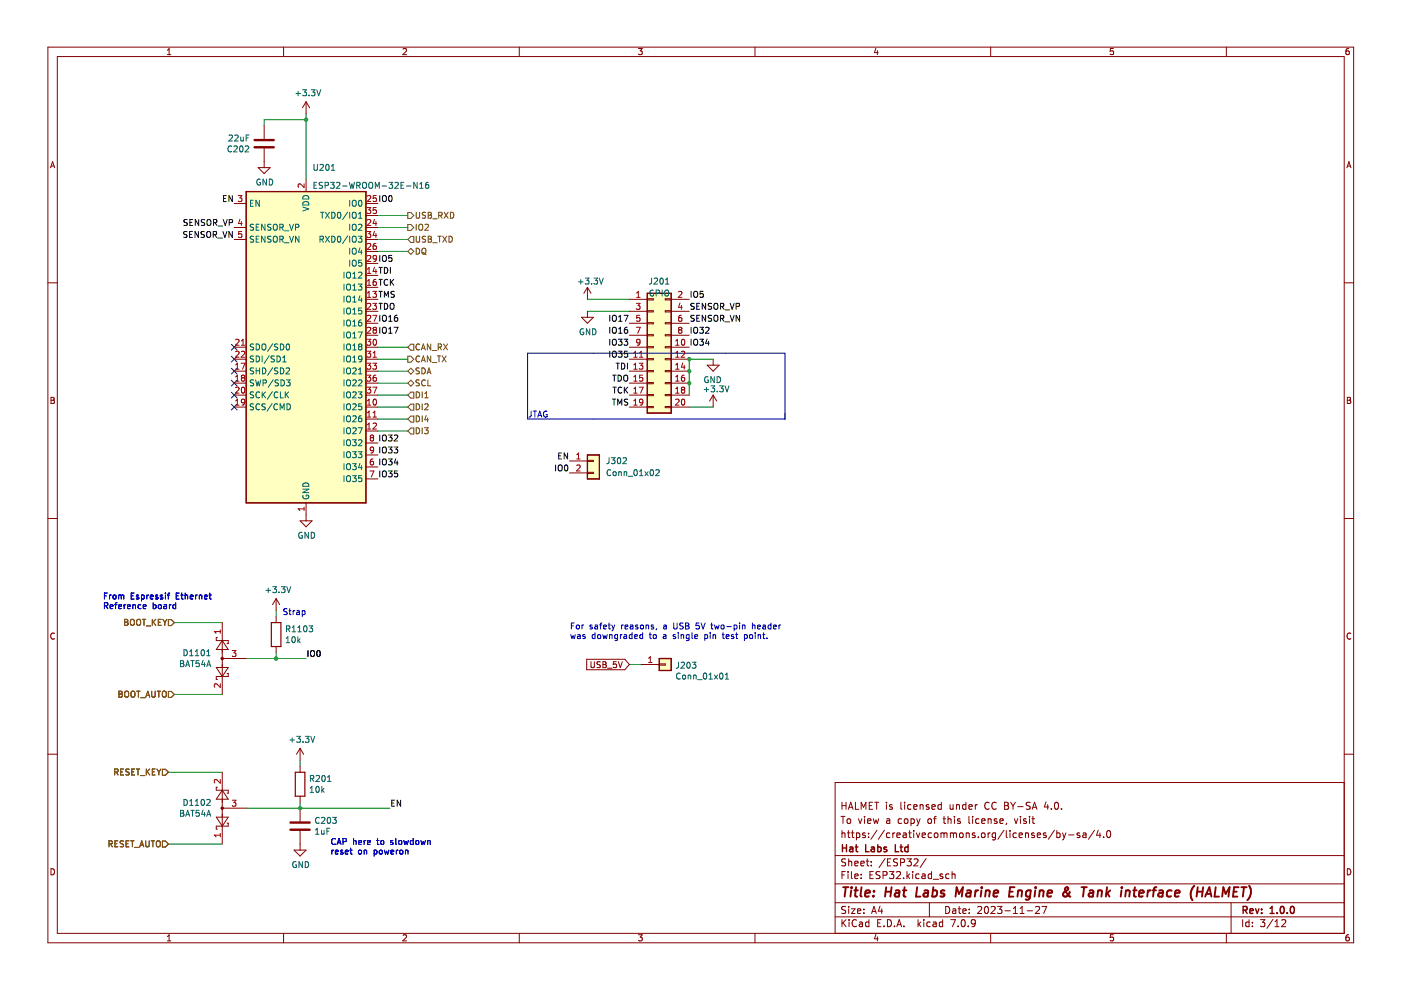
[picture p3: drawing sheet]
<svg xmlns="http://www.w3.org/2000/svg" width="297mm" height="210mm" viewBox="0 0 297 210" stroke-linecap="round" stroke-linejoin="round" font-family="sans-serif">
<g fill="none" stroke="#840000" stroke-width=".21">
<path d="M10.2 10h276.8v189.9h-276.8zM12.2 12h272.8v185.9h-272.8zM35.5 11.6h.7M35.5 10.7l.4-.4v1.3M60.1 10v2M85.5 10.4l.5-.1 .2 .4-.8 .9h.8M110.1 10v2M135.4 10.3h.8l-.5 .5 .4 .1v.6l-.2 .1-.5-.1M160.1 10v2M185.7 10.2l-.3 1h.8M186 10.7v.9M210 10v2"/>
<path d="M236.1 10.3h-.7v.6l.6-.1 .1 .7-.2 .1-.5-.1M260 10v2M286 10.3h-.4l-.2 .3-.1 .7 .3 .3 .4-.1v-.7h-.4l-.3 .2M10.7 35.6l.5-1.3 .4 1.3M10.8 35.2h.7M285.6 35.6l.4-1.3 .4 1.3M285.7 35.2h.6M10.2 60h2M285 60h2M10.8 84.2h.4l.3 .3-.3 .4 .3 .1 .1 .3-.3 .2h-.5zM10.8 84.9h.4M285.7 84.2h.4l.2 .3-.2 .4 .2 .1 .1 .3-.2 .2h-.5z"/>
<path d="M285.7 84.9h.4M10.2 109.9h2M285 109.9h2M11.6 134.3a.58 .58 0 0 0-.9 .6 .58 .58 0 0 0 .9 .5M286.4 134.3a.58 .58 0 0 0-.8 .6 .58 .58 0 0 0 .8 .5M10.2 159.9h2M285 159.9h2M178.3 173.1h.9M178.5 170.1v1.5M178.5 176.1v1.5M178.5 176.7l.2-.1 .4 .1 .1 .9M178.5 170.8h.9"/>
<path d="M178.7 173.1v1.5M179.4 170.1v1.5M179.7 176.6h.5M179.7 173.7l.2-.1 .4 .1 .1 .6-.2 .2-.3 .1-.2-.1zM179.9 176.1v1.3l.3 .2M179.9 171.6l.5-1.5 .5 1.5M180 171.2h.7M180.5 176.6h.6M180.7 176.1v1.3l.4 .2M181.4 170.1v1.5h.7M181.6 176.7l.4-.1 .3 .3-.1 .6h-.6M181.6 176.6v1.5"/>
<path d="M182 173.6l.4 1 .3-1M182.6 171.6v-1.5l.5 1.1 .5-1.1v1.5M183.3 173.1v.1M183.3 173.6v1M183.4 176.7l-.3-.1-.2 .2v.2l.5 .2v.3h-.5M183.9 174.1l.8-.1-.1-.3-.4-.1-.3 .2 .1 .7h.6M184.2 177.5v.1M184.2 176.7v.1M184.3 170.8h.5M185 170.1h-.7v1.5h.7M185.2 173.6l.2 1 .3-.7 .3 .7 .3-1M185.4 170.1h.9"/>
<path d="M185.9 170.1v1.5M185.9 176l-1.2 1.9M187.5 176l-1.3 1.9M187.9 170.1v.1M187.9 170.6v1M188 173.7h.6l.1 .9M188.7 176.7l-.5-.1-.3 .3 .2 .6h.6M188.7 174h-.5l-.3 .2 .3 .4 .5-.1M189.2 170.7l-.4-.1-.2 .2 .1 .2 .5 .2v.3h-.6M189.3 176.6v1M189.7 176.6l-.4 .3M190.2 177.1l.7-.1-.1-.3-.4-.1-.2 .2v.7h.6"/>
<path d="M191 170.1v1.3l.2 .2M191.2 173.7l-.5-.1-.3 .3 .2 .6h.6M191.5 176.7h.6l.1 .9M191.8 170.1v.1M191.8 170.6v1M191.8 173.7l.2-.1 .4 .1 .1 .6-.1 .2-.4 .1-.2-.1zM192.2 177h-.5l-.3 .2 .3 .4 .5-.1M192.7 176.6h.5M192.9 176.1v1.3l.3 .2M193.2 173.7l.4-.1 .3 .3-.2 .6h-.5M193.2 173.6v1.5M193.2 170.7l-.5-.1-.3 .3 .2 .6h.6"/>
<path d="M193.7 176.1v.1M193.7 176.6v1M193.7 171.1l.7-.1v-.3l-.5-.1-.2 .2 .1 .7h.6M194.3 176.6l.3 1 .4-1M194.4 173.6l.3 1M194.7 174.6l-.3 .5M195.1 173.6l-.4 1M195.1 170.7l.2-.1 .3 .1 .1 .9M195.1 170.6v1M195.5 177.1l.7-.1-.1-.3-.4-.1-.2 .2 .1 .7h.5M196.8 173.7l.2-.1 .4 .1 .1 .6-.1 .2-.4 .1-.2-.1zM196.9 170.7l-.3-.1-.2 .2v.2l.5 .2v.3h-.5"/>
<path d="M197.5 176.7l-.4-.1-.3 .3 .1 .6h.6M197.6 171.1l.7-.1-.1-.3-.4-.1-.2 .2v.7h.6M197.9 173.6h.6M198.1 176.7l.3-.1 .4 .1 .1 .6-.2 .2-.3 .1-.3-.1zM198.5 173.1l-.4 .2v1.3M199.5 176.7l.4-.1 .2 .2M199.5 176.6v1M199.6 170.7l-.5-.1-.2 .3 .1 .6h.6M199.6 170.1v1.5M199.9 173.6h.6M200.1 176.8l.3-.2 .3 .1 .1 .9M200.1 176.8v.8"/>
<path d="M200.1 173.1v1.3l.4 .2M201 173.7l.2-.1 .4 .1v.9M201 173.1v1.5M201.4 170.6l.1 .9 .4 .1 .2-.1M201.5 176.7l.4-.1 .2 .2M201.5 176.6v1M202.1 170.6v1M202.1 176.8l.3-.2 .3 .1 .1 .9M202.1 176.8v.8M202.4 173.1v.1M202.4 173.6v1M202.8 170.6v1"/>
<path d="M202.8 170.7l.2-.1 .4 .1v.9M203.5 176.7l.2-.1 .4 .1 .1 .6-.1 .2-.4 .1-.2-.1zM203.6 173.7l-.4-.1-.2 .2 .1 .2 .5 .2v.3h-.6M204.8 170.7l-.4-.1-.3 .3 .1 .6h.6M204.8 170.1v1.5M204.9 176.6v1M204.9 176.7l.2-.1 .3 .1 .1 .9M205.4 171.1l.7-.1v-.3l-.5-.1-.2 .2 .1 .7h.6M205.4 173.1v1.3l.2 .2M206.2 173.1v.1M206.2 173.6v1M206.7 176.7l-.3-.1-.3 .2 .1 .2 .5 .2v.3h-.6"/>
<path d="M206.8 170.6v1M207.2 170.6l-.4 .3M207.4 177.5v.1M207.6 173.7l-.5-.1-.2 .3 .1 .6h.6M208.1 176.7l.3-.1 .4 .1 .1 .6-.2 .2-.3 .1-.3-.1zM208.1 174.1l.8-.1-.1-.3-.4-.1-.3 .2 .1 .7h.6M209.5 176.6v1M209.5 173.6v1M209.5 173.7l.2-.1 .4 .1v.9M209.7 170.2a.71 .71 0 0 0-1 .5 .71 .71 0 0 0 .7 .9l.3-.1M209.9 176.6l-.4 .3M211.1 176.7l-.5-.1-.2 .3 .1 .6h.6"/>
<path d="M211.1 176.6v1.2l-.3 .3-.4-.1M211.2 170.2a.71 .71 0 0 0-1 .5 .71 .71 0 0 0 .7 .9l.3-.1M211.4 173.7l-.4-.1-.2 .2 .1 .2 .5 .2v.3h-.6M212 174.1l.7-.1-.1-.3-.4-.1-.2 .2 .1 .7h.5M212.9 176l-1.3 1.9M213 170.1h.5l.3 .3-.3 .4 .3 .2 .1 .3-.3 .3h-.6zM213 170.8h.5M213.4 176.1v1.3l.2 .2M213.4 174.5l-.1 .3M214.1 176.1v.1M214.1 176.6v1M214.3 170.1l.5 .8"/>
<path d="M214.8 170.9v.7M215.1 173.6l.3 1 .4-1M215.3 170.1l-.5 .8M215.5 176.7l-.4-.1-.3 .3 .1 .6h.6M215.8 171h1.1M216.1 177.1l.7-.1-.1-.3-.4-.1-.2 .2v.7h.6M216.4 173.1v.1M216.4 173.6v1M217.4 176.7l.2-.1 .4 .1 .1 .9M217.4 176.6v1M217.6 173.7l-.4-.1-.2 .2 .1 .2 .5 .2v.3h-.6M218.3 173.1v.1"/>
<path d="M218.3 173.6v1M218.4 170.2l-.5-.1-.3 .1v.5l.7 .3 .1 .3-.3 .3-.5-.1M218.8 173.6h.5M218.9 171.6l.4-1.5 .5 1.5M219 171.2h.7M219 173.1v1.3l.3 .2M219.3 176.7l-.4-.1-.2 .2 .1 .2 .5 .2v.3h-.6M219.9 177.1l.7-.1v-.3l-.5-.1-.2 .2 .1 .7h.6M221.8 176.7l-.4-.1-.2 .2 .1 .2 .5 .2v.3h-.6M221.8 170l-.4 1.1h.9M222.1 170.6v1M222.9 171.5v.1"/>
<path d="M223.6 176l-1.3 1.9M223.7 170.2l.2-.1a.8 .8 0 0 1 .5 .7 .8 .8 0 0 1-.5 .8l-.3-.6zM224.1 176.7l.4-.1 .3 .3-.2 .6h-.5M224.1 176.1v1.5M225.1 171.5v.1M225.3 176.6l.3 1M225.6 177.6l-.3 .5M226 176.6l-.4 1M226.6 177h1.1M228.9 176.7l-.3-.1-.3 .2 .1 .2 .5 .2v.3h-.6M229.6 176.7h.6l.1 .9M230.3 177h-.5l-.2 .2 .2 .4 .5-.1"/>
<path d="M232.1 176l-1.3 1.9M232.8 176l-.3 1.1h.9M233.2 176.6v1M234 177.5v.1M234.8 176.2l.2-.1a.8 .8 0 0 1 .5 .7 .8 .8 0 0 1-.5 .8l-.4-.6zM285 165.9h-107.9v32M10.8 184.2a.66 .66 0 0 1 .8 .6 .66 .66 0 0 1-.8 .7zM35.5 198.6l.4-.4v1.3M35.5 199.5h.7M60.1 197.9v2M85.5 198.3l.5-.1 .2 .4-.8 .9h.8M110.1 197.9v2"/>
<path d="M135.4 198.2h.8l-.5 .5 .4 .1v.6l-.2 .1-.5-.1M160.1 197.9v2M177.1 194.4h107.9M177.1 191.4h107.9M177.1 187.4h107.9M177.1 181.4h107.9M178.5 195v1.5M178.5 185.5h.5M178.7 195.6l.7 .9M179.2 184.8h-.7v1.5M179.3 192.3l-.6-.1-.2 .1v.5l.7 .2 .1 .4-.3 .3-.6-.1M179.3 182.2l-.6-.1-.2 .1v.5l.7 .2 .1 .4-.3 .3-.6-.1"/>
<path d="M179.4 195l-.9 .8M179.8 184.8v.1M179.8 185.3v1M179.9 182.1v1.5M179.9 192.2v.1M179.9 192.7v1M179.9 182.7l.3-.1 .3 .1 .1 .9M180 195v.1M180 195.5v1M180.5 192.7h.8l-.8 1h.8M180.5 184.8v1.3l.2 .2M181.2 183.1l.7-.2v-.2l-.5-.1-.2 .2 .1 .7h.6"/>
<path d="M181.2 185.8l.7-.2v-.2l-.5-.1-.2 .2 .1 .7h.6M181.6 195.1a.71 .71 0 0 0-1 .5 .71 .71 0 0 0 .7 .9l.3-.2M181.8 193.2l.7-.2-.1-.2-.4-.1-.2 .2 .1 .7h.5M182.2 195.6h.6l.1 .9M182.5 183.1l.7-.2v-.2l-.5-.1-.2 .2 .1 .7h.6M182.6 186.1v.2M182.6 185.4v.1M182.9 195.8l-.5 .1-.2 .2 .2 .4 .5-.1M183.2 193.5v.2M183.2 192.8v.1M183.7 182.6h.5M183.9 182.1v1.3l.3 .2"/>
<path d="M184.2 195.6l-.4-.1-.3 .3 .2 .6h.5M184.2 195v1.5M184.4 185.5h.5M184.7 183.4v.2M184.7 182.7v.1M184.8 193.7l.5-1.5 .5 1.5M184.9 193.3h.8M185.2 184.8h-.8v1.5h.8M185.7 198.1l-.3 1h.8M186 198.6v.9M186.1 195.7h.5M186.6 184.9l-.6-.1-.2 .1v.5l.6 .2 .2 .4-.3 .3-.6-.1"/>
<path d="M186.6 192.1l-.4 1.1h1M186.8 195h-.7v1.5h.7M186.9 192.7v1M187.2 185.6l.7-.1 .2-.2-.1-.4-.8-.1v1.5M187.4 196.3v.2M187.7 182l-1.3 1.9M188.2 195a.76 .76 0 0 1 .8 .7 .76 .76 0 0 1-.8 .8zM188.2 182.8h.5M188.6 184.8h.9l-.5 .6 .4 .1v.6l-.2 .2-.6-.2M188.9 182.1h-.7v1.5h.7M189.7 196.3v.2M190.1 184.9l.6-.1 .2 .4-.9 1.1h.9"/>
<path d="M190.2 196.5l.5-1.5 .5 1.5M190.3 182.2l-.6-.1-.2 .1v.5l.7 .2 .1 .4-.3 .3-.6-.1M190.3 196.1h.7M190.9 182.9l.8-.1 .1-.2-.1-.4-.8-.1v1.5M191.6 186.1v.2M191.7 196.3v.2M192.3 182.1h.9l-.5 .6 .5 .1v.6l-.3 .2-.6-.2M192.3 184.8v1.5M192.4 185.7l.5 .6M192.9 185.3l-.6 .6M193.5 184.8v.1M193.5 185.3v1"/>
<path d="M193.8 182.2l.6-.1 .2 .4-.9 1.1h.9M194.6 195v1.5M194.8 195.9l.4 .6M194.9 185.4l-.5-.1-.3 .3 .2 .6h.6M195.2 195.5l-.6 .6M195.5 185.4h.6v.9M195.9 195v.1M195.9 195.5v1M196.1 185.6l-.5 .1-.2 .2 .2 .4 .5-.1M196.4 182l-1.3 1.9M197 191.4v3M197.2 195.6l-.4-.1-.3 .3 .1 .6h.6"/>
<path d="M197.5 185.4l-.4-.1-.3 .3 .1 .6h.6M197.5 184.8v1.5M197.9 195.6h.5l.1 .9M197.9 186.4h1.1M198.5 195.8l-.5 .1-.2 .2 .2 .4 .5-.1M199.9 195.6l-.5-.1-.3 .3 .2 .6h.6M199.9 195v1.5M199.9 185.4l-.4-.1-.2 .2 .1 .2 .5 .2v.3h-.6M200.5 192.2a.76 .76 0 0 1 .9 .7 .76 .76 0 0 1-.9 .8zM201.2 185.4l-.4-.1-.3 .3 .1 .6h.6M201.6 195h1l-.7 1.5M201.9 185.4l.2-.1 .3 .1 .1 .9"/>
<path d="M201.9 184.8v1.5M202 192.8h.6v.9M202.6 193l-.5 .1-.2 .2 .2 .4 .5-.1M203.1 192.7h.6M203.1 196.3v.2M203.4 192.2v1.3l.3 .2M203.9 195.1l.2-.1a.8 .8 0 0 1 .6 .7 .8 .8 0 0 1-.6 .8l-.3-.6zM204.1 193.2l.8-.2-.1-.2-.4-.1-.3 .2 .1 .7h.6M205.3 196.3v.2M205.5 193.5v.2M205.5 192.8v.1M206.8 195.6l-.3 .3h-.3l-.3-.3v-.3l.3-.3 .4 .1 .2 .2a1 1 0 0 1-.4 1.2h-.3"/>
<path d="M207.3 192.3l.6-.1 .2 .4-.9 1.1h.9M208.9 192.3l.2-.1a.8 .8 0 0 1 .5 .7 .8 .8 0 0 1-.5 .8l-.4-.6zM210 197.9v2M210.1 192.3l.6-.1 .3 .4-.9 1.1h.9M211.5 192.2h.9l-.5 .6 .5 .1v.6l-.3 .2-.6-.2M213.1 193.1h1.1M214.9 193.7h.8M214.9 192.6l.4-.4v1.5M216.3 193.7h.8M216.3 192.6l.4-.4v1.5M217.8 193.1h1.1M219.6 192.3l.5-.1 .3 .4-.9 1.1h.9"/>
<path d="M220.9 192.2h1l-.6 1.5M236.1 198.2h-.7v.6l.6-.1 .1 .7-.2 .1-.5-.1M260 197.9v2M261 191.4v6.5M263.5 195v1.5M264.8 195.6l-.4-.1-.3 .3 .2 .6h.5M264.8 195v1.5M265.5 196.3v.2M265.5 195.6v.1M267.3 195h.9l-.5 .6 .4 .1v.6l-.2 .2-.6-.2M269.9 194.9l-1.3 1.9M270.3 196.5h.9"/>
<path d="M270.3 195.4l.4-.4v1.5M271.7 195.1l.6-.1 .3 .4-.9 1.1h.9M285.7 184.2a.66 .66 0 0 1 .7 .6 .66 .66 0 0 1-.7 .7zM286 198.2l-.4 .1-.2 .2-.1 .7 .3 .3 .4-.1v-.7h-.4l-.3 .2"/>
</g>
<g fill="none" stroke="#840000" stroke-width=".3">
<path d="M178.6 179.1v1.5M178.6 179.8h.9M179.5 179.1v1.5M180.2 179.7h.6v.9M180.8 179.9l-.5 .1-.2 .2 .2 .4 .5-.1M181.3 179.6h.6M181.5 179.1v1.3l.4 .2M183.5 179.1v1.5h.8M184.8 179.7h.5l.1 .9M185.4 179.9l-.5 .1-.2 .2 .2 .4 .5-.1M186.1 179.7l.4-.1 .3 .3-.1 .6h-.6M186.1 179.1v1.5"/>
<path d="M188 179.7l-.4-.1-.2 .2 .1 .2 .5 .2v.3h-.6M189.8 179.1v1.5h.7M190.8 179.6h.6M191 179.1v1.3l.4 .2M192.5 179.7l-.4-.1-.3 .3 .2 .6h.5M192.5 179.1v1.5M263.6 193l.7-.1 .1-.2v-.4l-.8-.1v1.5M263.9 193l.5 .7M265 193.2l.7-.2-.1-.3h-.4l-.2 .2 .1 .7h.5M266.2 192.7l.4 1 .3-1M267.5 193.5v.2M267.5 192.7v.2"/>
<path d="M269.3 193.7h.8M269.3 192.6l.4-.4v1.5M270.8 193.5v.2M271.6 192.3l.2-.1a.8 .8 0 0 1 .5 .7 .8 .8 0 0 1-.5 .8l-.4-.6zM272.9 193.5v.2M273.7 192.3l.2-.1a.8 .8 0 0 1 .5 .7 .8 .8 0 0 1-.5 .8l-.3-.6z"/>
</g>
<g fill="none" stroke="#840000" stroke-width=".4">
<path d="M178.8 188.1h1.1M179.3 188.1l-.2 2M180.5 188.8l-.2 1.3M180.6 188.1l-.1 .2M181.1 188.8h.8M181.5 188.1l-.2 1.7 .1 .2 .3 .1M182.7 188.1l-.3 1.7 .3 .3M183.4 189.4l1-.2v-.3h-.8l-.2 .9 .2 .3 .6-.1M185.2 189.9v.2M185.3 188.9v.2M187.8 189.1h1.1M187.9 188.1l-.3 2"/>
<path d="M189 188.1l-.2 2M189.9 188.9h.7v1.2M190.7 189.2l-.7 .1a.4 .4 0 0 0-.3 .4 .4 .4 0 0 0 .2 .4l.7-.1M191.4 188.8h.8M191.8 188.1l-.2 1.7v.2l.4 .1M194.5 188.1l-.3 2h1M196 188.9h.7v1.2M196.8 189.2l-.7 .1a.4 .4 0 0 0-.3 .4 .4 .4 0 0 0 .2 .4l.7-.1M197.8 188.9h.7l.2 .3-.1 .5a.66 .66 0 0 1-1 .3M197.9 188.1l-.3 2M200.3 188.9a.49 .49 0 0 0-.8 .3v.1l.7 .2v.3l-.3 .3-.5-.1M202.6 190.1l.2-2 .5 1.4 .9-1.4-.3 2"/>
<path d="M205 188.9h.8l-.1 1.2M205.8 189.2l-.6 .1a.4 .4 0 0 0-.4 .4 .4 .4 0 0 0 .3 .4l.6-.1M206.8 188.8l-.1 1.3M207.4 188.8l-.4 .1-.2 .3M208.1 188.8l-.2 1.3M208.2 188.1l-.1 .2M209 189l.3-.2 .5 .1-.1 1.2M209 188.8l-.1 1.3M210.7 189.4l.9-.2v-.3h-.8l-.2 .9 .3 .3 .5-.1M214 189.1h.7M215.1 188.1h-.9l-.3 2h1M215.9 189l.3-.2 .4 .1v1.2"/>
<path d="M215.9 188.8l-.2 1.3M218.5 188.9a.66 .66 0 0 0-.9 .3l-.1 .5 .1 .3h.8M218.6 188.8l-.3 1.6-.4 .4-.4-.1M219.5 188.8l-.2 1.3M219.6 188.1v.2M220.4 189l.3-.2 .5 .1-.1 1.2M220.5 188.8l-.2 1.3M222.1 189.4l1-.2-.1-.3h-.7l-.3 .9 .3 .3 .6-.1M226.8 189.1l-.2 .4a.92 .92 0 0 1-.9 .6l-.2-.1a.54 .54 0 0 1 .1-.8l.9-.7-.1-.3-.2-.1a.6 .6 0 0 0-.2 1.1l.7 .8 .3 .1M229.3 188.1h1.1M229.9 188.1l-.3 2M231 188.9h.8l-.1 1.2"/>
<path d="M231.8 189.2l-.7 .1a.4 .4 0 0 0-.3 .4 .4 .4 0 0 0 .2 .4l.7-.1M232.8 189l.3-.2 .5 .1-.1 1.2M232.8 188.8l-.1 1.3M234.7 188.1l-.2 2M234.8 189.3l.4 .8M235.4 188.8l-.9 .7M237.8 188.8l-.2 1.3M237.9 188.1l-.1 .2M238.7 189l.3-.2 .5 .1-.1 1.2M238.7 188.8l-.1 1.3M240.3 188.8h.7M240.6 188.1l-.2 1.7 .1 .2 .3 .1"/>
<path d="M241.5 189.4l1-.2-.1-.3h-.7l-.2 .9 .2 .3 .6-.1M243.4 188.8l-.2 1.3M244 188.8l-.4 .1-.3 .3M244.3 188.8h.8M245.2 188.1l-.4 .1-.1 .2-.2 1.7M245.8 188.9h.7v1.2M246.6 189.2l-.7 .1a.4 .4 0 0 0-.3 .4 .4 .4 0 0 0 .2 .4l.7-.1M248.4 188.9a.66 .66 0 0 0-1 .3v.5l.1 .3h.8M249.1 189.4l1-.2-.1-.3h-.7l-.2 .9 .2 .3 .6-.1M253.2 187.8a2.35 2.35 0 0 0-.4 3.1M253.8 189.1h1.2M253.9 188.1l-.2 2"/>
<path d="M255.1 188.1l-.3 2M255.5 190.1l.9-2 .4 2M255.8 189.5h.9M257.8 188.1l-.3 2h1M259.1 190.1l.3-2 .5 1.4 .8-1.4-.2 2M261.5 189.1h.7M262.6 188.1h-.9l-.3 2h1M263.2 188.1h1.1M263.8 188.1l-.3 2M264.8 187.8a2.32 2.32 0 0 1-.3 3.1"/>
</g>
<path d="M52.2 40.6h25.4v66h-25.4z" fill-rule="evenodd" fill="#ffffc2"/>
<path d="M52.2 40.6h25.4v66h-25.4z" fill="none" stroke="#840000" stroke-width=".25"/>
<path d="M137.2 62.2h5.1v25.4h-5.1z" fill-rule="evenodd" fill="#ffffc2"/>
<path d="M137.2 62.2h5.1v25.4h-5.1z" fill="none" stroke="#840000" stroke-width=".25"/>
<path d="M139.8 139.6h2.5v2.6h-2.5z" fill-rule="evenodd" fill="#ffffc2"/>
<path d="M139.8 139.6h2.5v2.6h-2.5z" fill="none" stroke="#840000" stroke-width=".25"/>
<path d="M124.5 96.5h2.6v5h-2.6z" fill-rule="evenodd" fill="#ffffc2"/>
<path d="M124.5 96.5h2.6v5h-2.6z" fill="none" stroke="#840000" stroke-width=".25"/>
<path d="M49.1 73l1.2 1.2M49.1 75.5l1.2 1.3M49.1 78.1l1.2 1.2M50.3 73l-1.2 1.2M50.3 75.5l-1.2 1.3M50.3 78.1l-1.2 1.2M49.1 80.6l1.2 1.2M49.1 83.2l1.2 1.2M49.1 85.7l1.2 1.2M50.3 80.6l-1.2 1.2M50.3 83.2l-1.2 1.2M50.3 85.7l-1.2 1.2" fill="none" stroke="#000084" stroke-width=".21"/>
<g fill="none" stroke="#0000c2" stroke-width=".21">
<path d="M111.9 74.9h54.5v13.9h-54.5zM112.6 87.2v1.1l-.5 .1M113 87.2h.8M113.4 87.2v1.2M114 88.4l.4-1.2 .5 1.2M114.1 88.1h.6M115.9 87.2a.58 .58 0 0 0-.7 .6 .58 .58 0 0 0 .8 .5v-.4h-.2M22.1 126.3h.5M22.1 128.4h.6l.1-.5-.7-.1v1.3M22.4 128.4l.5 .7M22.7 125.7h-.6v1.3M23.2 126.2v.8"/>
<path d="M23.3 128.6l.7-.1-.1-.2-.4-.1-.2 .2 .1 .6h.5M23.6 126.2l-.4 .2M24 126.3l.2-.1 .4 .1-.1 .6h-.5zM24.3 128.2h.5M24.8 127.8l-.3 .2v1.1M25.2 126.3l.3-.1 .2 .1M25.2 126.2v.8M25.2 128.6l.6-.1-.1-.2-.4-.1-.1 .2v.6h.5M25.7 126.3l.2-.1h.3v.8M25.7 126.3v.7M26.3 128.2v.9M26.7 128.2l-.4 .2"/>
<path d="M27 128.6l.6-.1v-.2l-.4-.1-.2 .2 .1 .6h.5M27.8 126.3h.4M28.2 128.3h.5v.8M28.2 128.2v.9M28.4 125.7h-.6v1.3h.6M29.4 126.2h-.3l-.2 .1 .1 .2 .4 .1v.3h-.5M29.9 128.3l-.4-.1-.2 .2 .1 .6h.5M30 126.2h.4l.2 .2-.1 .5h-.5M30 126.2v1.2M30.4 128.6l.6-.1-.1-.2-.4-.1-.1 .2v.6h.5M31.1 126.2v.8M31.5 126.2l-.4 .2"/>
<path d="M31.9 126.6l.6-.1-.1-.3h-.3l-.2 .1v.6h.5M32.5 127.8v1.3M32.5 128.3l.3-.1 .3 .2-.1 .6h-.5M33.4 126.2h-.3l-.1 .1v.2l.4 .1v.3h-.4M33.7 128.3l.3-.1 .2 .2v.4l-.2 .3-.4-.3zM34.5 126.2h-.3l-.2 .1v.2l.5 .1v.3h-.5M34.8 128.3h.5v.8M35.1 125.7v.2M35.1 126.2v.8M35.3 128.5l-.6 .3 .2 .3 .4-.1M35.5 126.2h.5M35.9 128.2v.9"/>
<path d="M36 125.7l-.3 .2v1.1M36.3 128.2l-.4 .2M37.2 128.3l-.3-.1-.3 .2 .2 .6h.4M37.2 127.8v1.3M37.4 126.3h.4M38 125.7h-.6v1.3h.6M38.3 126.2h.5M38.5 125.7v1.1l.3 .2M39.2 126.3l.5-.1 .1 .8M39.2 125.7v1.3M40.3 126.6l.6-.1v-.3h-.4l-.2 .1 .1 .6h.5M41.5 126.2v.8"/>
<path d="M41.8 126.2l-.3 .2M42.3 126.3l.4-.1 .1 .8M42.3 126.2v.8M43.4 126.6l.6-.1-.1-.3h-.4l-.1 .1v.6h.5M44.3 126.2h.5M44.5 125.7v1.1l.3 .2M60.9 129.1l-.7 .1v.3l.6 .3 .1 .3-.3 .2h-.4M61.2 129.5h.5M61.4 129.1v1l.3 .2M62.2 129.5v.8M62.5 129.5l-.3 .2M62.9 129.5h.5l.1 .8"/>
<path d="M63.5 129.8l-.6 .2 .2 .3h.4M64.1 129.5h.3l.3 .2-.1 .6h-.5M64.1 129.5v1.2M121 134.6l.3 .8 .2-.6 .2 .6 .3-.8M121.1 132.7h.5M121.7 132.1h-.6v1.3M122.2 132.6l.2-.1 .4 .1-.1 .7-.5-.1zM122.5 134.6h.5v.8M123 134.9l-.6 .2 .2 .3 .4-.1M123.4 132.5v.9M123.7 132.5l-.3 .3M124 134.6h-.3l-.1 .1v.2l.4 .1v.3h-.4"/>
<path d="M125.6 132.6l-.3-.1-.2 .2v.2l.5 .1v.3h-.5M126.2 132.6h.4l.1 .8M126.2 134.6h-.4l-.2 .2 .1 .5h.5M126.2 134.1v1.3M126.7 132.8l-.6 .3 .2 .3 .4-.1M126.8 134.7l.1-.1 .4 .1-.1 .6h-.4zM127.1 132.5h.5M127.6 132.1l-.3 .2v1.1M127.8 134.6l.2 .8 .3-.6 .2 .6 .3-.8M128 132.9l.6-.1-.1-.2-.3-.1-.2 .2v.6h.5M128.9 132.5h.5M129.1 132.1v1.1l.3 .2"/>
<path d="M129.2 134.7l.5-.1 .1 .8M129.2 134.6v.8M129.7 132.5l.3 .9M130 133.4l-.3 .4M130.3 132.5l-.3 .9M130.9 134.6h-.3l-.3 .2 .2 .5h.4M130.9 134.6v1l-.2 .2h-.3M131.5 134.6v.8M131.8 132.5v.9M131.9 134.6l-.4 .2M132.1 132.5l-.3 .3M132.3 134.6h.5l.1 .8"/>
<path d="M132.5 132.9l.6-.1-.1-.2-.3-.1-.2 .2 .1 .6h.4M132.9 134.9l-.6 .2 .1 .3 .5-.1M133.7 132.6h.4l.1 .8M134 134.6h-.3l-.3 .2 .1 .5h.5M134 134.1v1.3M134.2 132.8l-.6 .3 .2 .3 .4-.1M134.6 135l.6-.1-.1-.3h-.4l-.1 .1v.6h.5M135.2 132.6l-.3-.1-.2 .2 .1 .2 .4 .1v.3h-.5M135.8 132.6l.2-.1 .4 .1-.1 .7-.5-.1zM136.3 134.6h-.4l-.3 .2 .2 .5h.5M136.3 134.1v1.3M137 132.6h.5v.8"/>
<path d="M137 132.5v.9M137.6 134.6h.5M137.8 134.1v1.1l.3 .2M138.5 134.7l.2-.1 .4 .1-.1 .6h-.5zM138.5 132.6l-.3-.1-.1 .2v.2l.4 .1v.3h-.4M139.2 133.3l-.1 .2M140.7 134.6h.4l.1 .8M140.7 132.6h.5l.1 .8M141.2 134.9l-.6 .2 .2 .3 .4-.1M141.3 132.8l-.6 .3 .1 .3 .5-.1M142.8 132.1v1l.3 .3 .3-.1 .2-.2v-1M143.2 134.6h-.3l-.2 .1 .1 .2 .4 .1v.3h-.5"/>
<path d="M143.8 134.1v.2M143.8 134.6v.8M144.4 134.7l.5-.1 .1 .8M144.4 134.6v.8M144.8 132.1l-.6 .1v.4l.5 .2 .1 .3-.2 .3-.5-.1M145.4 132.7h.4M145.4 132.1h.4l.2 .2-.2 .4 .2 .1 .1 .3-.2 .3h-.5zM146.1 134.6v1l-.2 .2h-.3M146.1 134.6h-.4l-.2 .2 .1 .5h.5M146.7 134.1v1.1l.2 .2M147.3 135l.6-.1v-.3h-.4l-.2 .1 .1 .6h.5M148.2 132.1h-.6v.6l.6-.1v.6l-.2 .2-.4-.2"/>
<path d="M148.6 132.1l.5 1.3 .4-1.3M149.4 134.6h.4l.2 .2-.1 .5h-.5M149.4 134.6v1.2M150.6 134.1v.2M150.6 134.6v.8M150.7 132.5h.5M150.9 132.1v1.1l.3 .2M151.2 134.7l.5-.1v.8M151.2 134.6v.8M151.5 132.5l.2 .9 .3-.6 .2 .6 .3-.9M152.9 132.6l.2-.1 .4 .1-.1 .7-.5-.1zM153.1 134.6h.5"/>
<path d="M153.3 134.1v1.1l.3 .2M154 135l.6-.1-.1-.3h-.4l-.1 .1v.6h.5M154.1 132.9h1M155.5 134.6h-.3l-.1 .1v.2l.4 .1v.3h-.4M155.7 132.6l.3-.1 .3 .3-.2 .5h-.4M155.7 132.5v1.3M156 134.6h.4M156.1 134.1v1.1l.3 .2M156.8 132.1v.1M156.8 132.5v.9M157.4 132.6h.5l.1 .8M157.4 132.5v.9"/>
<path d="M157.8 134.6h.4l.2 .2-.1 .5h-.5M157.8 134.6v1.2M159 134.7l.2-.1 .3 .1v.6h-.5zM159.5 132.6h.5l.1 .8M159.5 132.1v1.3M160.1 134.1v.2M160.1 134.6v.8M160.6 132.9l.6-.1v-.2l-.4-.1-.2 .2 .1 .6h.5M160.7 134.7l.5-.1 .1 .8M160.7 134.6v.8M161.7 134.6h.5M161.8 132.6h.4l.1 .8"/>
<path d="M161.9 134.1v1.1l.3 .2M162.3 132.8l-.6 .3 .2 .3 .4-.1M162.6 135.3v.1M163.5 132.6l-.4-.1-.3 .3 .2 .5h.5M163.5 132.1v1.3M164 132.9l.6-.1-.1-.2-.3-.1-.2 .2 .1 .6h.4M165.1 132.5v.9M165.5 132.5l-.4 .3M71.1 177.9a.56 .56 0 0 0-.8 .5 .56 .56 0 0 0 .8 .5M71.5 179.1l.4-1.3 .4 1.3M71.6 178.7h.6M72.7 178.4h.6l.1-.5-.7-.1v1.3"/>
<path d="M74.4 179.8v1.1l.3 .2M75 177.8v1.3M75 178.3h.4l.1 .8M76.1 178.6l.6-.1-.1-.2-.4-.1-.1 .2v.6h.5M77.2 178.2v.9M77.6 178.2l-.4 .2M77.9 178.6l.6-.1v-.2l-.4-.1-.2 .2 .1 .6h.5M79.9 178.2h.4M80 177.8v1.1l.3 .2M80.8 178.3l.1-.1 .4 .1v.7l-.5-.1zM83.3 178.3l-.3-.1-.2 .2 .1 .2 .4 .1v.3h-.5M83.9 177.8v1.1l.2 .2"/>
<path d="M84.6 178.3l.2-.1 .3 .1v.7l-.5-.1zM85.6 178.2l.2 .9 .3-.7 .2 .7 .3-.9M87.6 178.3l-.4-.1-.2 .2 .1 .6h.5M87.6 177.8v1.3M88.2 178.3l.2-.1 .3 .1v.7l-.5-.1zM89.2 178.2l.3 .9 .2-.7 .3 .7 .2-.9M90.7 178.3h.5v.8M90.7 178.2v.9M70.4 180.2v.9M70.7 180.2l-.3 .3M71.1 180.7l.6-.1-.1-.3-.3-.1-.2 .2 .1 .6h.4M72.7 180.3l-.3-.1-.2 .2v.2l.5 .1v.3h-.5"/>
<path d="M73.2 180.7l.6-.1v-.3l-.4-.1-.2 .2 .1 .6h.5M74.2 180.2h.5M76.1 180.4l.1-.2 .4 .2-.1 .6h-.4zM77.2 180.2v.9M77.2 180.4l.5-.1v.8M79.3 180.3l.4-.1 .2 .3-.1 .5h-.5M79.3 180.2v1.3M80.5 180.4l.1-.2 .4 .2-.1 .6h-.4zM81.5 180.2l.2 .9 .3-.6 .2 .6 .3-.9M82.9 180.7l.6-.1-.1-.3-.3-.1-.2 .2v.6h.5M84 180.2v.9M84.4 180.2l-.4 .3"/>
<path d="M84.8 180.4l.2-.2 .4 .2-.1 .6h-.5zM86 180.4l.4-.1 .1 .8M86 180.2v.9"/>
</g>
<g fill="none" stroke="#009600" stroke-width=".21">
<path d="M64.9 25.4h-8.9v1.3M64.9 24.1v14M80.1 45.7h6.4M80.1 53.3h6.4M80.1 48.2h6.4M80.1 50.8h6.4M80.1 73.6h6.4M80.1 76.2h6.4M80.1 78.7h6.4M124.5 63.5h8.9M124.5 66h8.9M151.2 76.2h-5.1v7.6"/>
<path d="M80.1 81.2h6.4M80.1 83.8h6.4M80.1 91.4h6.4M80.1 86.3h6.4M80.1 88.8h6.4M146.1 86.3h5.1M37 132h10.1M52.2 139.6h12.7M58.5 129.5v1.2M58.5 138.4v1.2M37 147.2h10.1M133.4 140.9h2.6"/>
<path d="M35.7 179h11.4M35.7 163.7h11.4M52.2 171.4h30.5M63.6 161.2v1.3M63.6 170.1v1.3"/>
</g>
<g fill="none" stroke="#0f0f0f" stroke-width=".21">
<path d="M39.6 49.1l-.6 .1v.4l.5 .2 .1 .3-.2 .2h-.5M39.7 46.6l-.7 .1v.3l.6 .3 .1 .3-.2 .2-.5-.1M40.2 49.7h.4M40.3 47.1h.4M40.8 49.1h-.6v1.2h.6M40.9 46.5h-.6v1.3h.6M42.1 49.1v1.2l-.8-1.2v1.2M42.1 46.5v1.3l-.7-1.3v1.3M43.3 49.1l-.6 .1v.4l.5 .2 .1 .3-.2 .2h-.5M43.4 46.6l-.7 .1v.3l.6 .3 .1 .3-.2 .2-.5-.1M43.9 49.3l.2-.2a.43 .43 0 0 1 .6 .4v.4a.42 .42 0 0 1-.5 .5 .42 .42 0 0 1-.4-.5zM43.9 46.7l.3-.2a.43 .43 0 0 1 .5 .5v.4a.42 .42 0 0 1-.4 .4 .42 .42 0 0 1-.4-.4z"/>
<path d="M45.2 49.7h.6l.1-.5-.7-.1v1.2M45.3 47.2l.6-.1v-.4l-.6-.2v1.3M45.5 49.7l.4 .6M45.6 47.2l.4 .6M46.2 50.5h.9M46.2 47.9h1M47.3 49.1l.4 1.2 .4-1.2M47.3 46.5l.4 1.3 .5-1.3M47.4 42.1h.4M48 41.5h-.6v1.2h.6M48.6 47.2l.6-.1 .1-.4-.7-.2v1.3M49.3 41.5v1.2l-.8-1.2v1.2"/>
<path d="M49.3 49.1v1.2l-.8-1.2v1.2M80.3 56.7h.8M80.3 59.2h.8M80.5 41.5v1.2M80.5 54.2v1.2M80.7 56.7v1.3M80.7 59.2v1.3M81.1 41.6l.3-.1a.43 .43 0 0 1 .5 .4v.4a.42 .42 0 0 1-.4 .4 .42 .42 0 0 1-.4-.4zM81.1 54.3l.3-.1a.43 .43 0 0 1 .5 .4v.4a.42 .42 0 0 1-.4 .4 .42 .42 0 0 1-.4-.4zM81.5 56.7a.64 .64 0 0 1 .7 .6 .64 .64 0 0 1-.7 .7zM82.2 59.4a.56 .56 0 0 0-.8 .5 .56 .56 0 0 0 .8 .5M82.5 41.6l.2-.1a.68 .68 0 0 1 .4 .6 .68 .68 0 0 1-.4 .6l-.3-.5z"/>
<path d="M82.8 56.7v1.3M82.8 59.2v1.3M82.9 59.8l.6 .7M83.1 54.2h-.6l-.1 .6 .6-.1 .1 .6-.2 .1-.5-.1M83.5 59.2l-.7 .8M80.3 64.3h.8M80.3 61.8h.8M80.5 66.8v1.3M80.5 69.4v1.3M80.7 61.8v1.2M80.7 64.3v1.3M81.1 67l.3-.2a.43 .43 0 0 1 .5 .5v.4a.42 .42 0 0 1-.4 .4 .42 .42 0 0 1-.4-.4z"/>
<path d="M81.1 69.6l.3-.2a.43 .43 0 0 1 .5 .4v.4a.42 .42 0 0 1-.4 .5 .42 .42 0 0 1-.4-.5zM81.5 64.3a.64 .64 0 0 1 .7 .6 .64 .64 0 0 1-.7 .7zM81.5 63v-1.2l.4 .9 .4-.9v1.2M82.4 67.2l.4-.4v1.3M82.4 69.7l.4-.3v1.3M82.4 68.1h.7M82.4 70.7h.7M82.8 64.5l.2-.2a.43 .43 0 0 1 .5 .4v.5a.42 .42 0 0 1-.4 .4 .42 .42 0 0 1-.4-.4zM83.5 69.4h.9l-.5 1.3M83.6 61.8l-.7 .1v.4l.6 .2 .1 .3-.2 .2h-.5M84.2 66.8l-.3 .1-.2 .3-.1 .7 .3 .2 .4-.1-.1-.6-.3-.1-.3 .3M129.3 66.8v1.3"/>
<path d="M129.3 69.4v1.3M129.3 71.9v1.3M129.3 74.5v1.2M129.9 79.5h.7M129.9 72.1l.2-.2a.43 .43 0 0 1 .6 .4v.5a.42 .42 0 0 1-.4 .4 .42 .42 0 0 1-.5-.4zM130 66.9l.1-.1a.43 .43 0 0 1 .6 .5v.4a.42 .42 0 0 1-.4 .4 .42 .42 0 0 1-.5-.4zM130 69.4h.1a.43 .43 0 0 1 .6 .4v.4a.42 .42 0 0 1-.4 .5 .42 .42 0 0 1-.5-.5zM130 74.5h.1a.43 .43 0 0 1 .6 .4v.4a.42 .42 0 0 1-.4 .5 .42 .42 0 0 1-.5-.5zM130.3 79.5v1.3M130.6 77h.7M131 77v1.3M131 79.5a.64 .64 0 0 1 .8 .7 .64 .64 0 0 1-.8 .6z"/>
<path d="M131.1 71.9h.8l-.4 .5 .3 .1v.6l-.2 .1-.5-.1M131.1 74.5h.8l-.4 .4 .3 .2v.5l-.2 .1-.5-.1M131.2 67.2l.3-.4v1.3M131.2 69.7l.3-.3v1.3M131.2 68.1h.7M131.2 70.7h.7M131.8 77a.64 .64 0 0 1 .7 .6 .64 .64 0 0 1-.7 .7zM132.3 79.7l.2-.2a.43 .43 0 0 1 .6 .5v.4a.42 .42 0 0 1-.4 .4 .42 .42 0 0 1-.5-.4zM132.3 66.8h.9l-.6 1.3M132.3 71.9h.8l-.4 .5 .3 .1v.6l-.2 .1-.5-.1M133 69.4h-.4l-.2 .3v.7l.2 .3 .4-.2v-.6h-.4l-.2 .2M133 77v1.3"/>
<path d="M133 74.5h-.6v.6l.6-.1v.6l-.2 .1-.4-.1M146.5 61.8v1.2M146.5 69.4v1.3M146.5 71.9v1.3M147.1 62l.3-.2a.43 .43 0 0 1 .5 .4v.4a.42 .42 0 0 1-.4 .5 .42 .42 0 0 1-.4-.5zM147.1 72.1l.3-.2a.43 .43 0 0 1 .5 .4v.5a.42 .42 0 0 1-.4 .4 .42 .42 0 0 1-.4-.4zM147.2 64.4h-.7v.4l.6 .2 .1 .3-.2 .3-.5-.1M147.2 66.9l-.7 .1v.3l.6 .3 .1 .3-.2 .2h-.5M147.3 69.4h.1a.43 .43 0 0 1 .5 .4v.4a.42 .42 0 0 1-.4 .5 .42 .42 0 0 1-.4-.5zM147.7 64.9h.5M147.7 67.5h.5M148.3 64.3h-.6v1.3h.6"/>
<path d="M148.3 66.8h-.6v1.3h.6M148.3 69.4h.8l-.4 .5 .4 .1v.5l-.2 .2-.6-.2M148.3 71.9h.8l-.4 .5 .4 .1v.6l-.2 .1-.6-.1M149.1 61.8h-.6l-.1 .6 .6-.1 .1 .6-.2 .1-.5-.1M149.6 64.3v1.3l-.7-1.3v1.3M149.6 66.8v1.3l-.7-1.3v1.3M149.6 69.5l.5-.1 .2 .3-.7 1h.7M149.9 71.9l-.3 .9h.8M150.2 72.3v.9M150.9 66.9l-.7 .1v.3l.6 .3 .1 .3-.3 .2h-.4M150.9 64.4h-.7v.4l.6 .2 .1 .3-.3 .3-.4-.1M151.4 67l.3-.2a.43 .43 0 0 1 .5 .5v.4a.42 .42 0 0 1-.4 .4 .42 .42 0 0 1-.4-.4z"/>
<path d="M151.5 64.4l.2-.1a.43 .43 0 0 1 .5 .4v.5a.42 .42 0 0 1-.4 .4 .42 .42 0 0 1-.4-.4zM152.8 65l.6-.1v-.5l-.6-.1v1.3M152.8 67.5h.6v-.5l-.6-.2v1.3M153.1 65l.4 .6M153.1 67.5l.4 .6M153.7 65.7h1M153.7 68.2h1M154.8 64.3l.4 1.3 .5-1.3M154.8 66.8l.4 1.3 .5-1.3M156.1 65l.6-.1v-.5l-.6-.1v1.3M156.8 66.8v1.3l-.7-1.3v1.3M80.5 92.2v1.3"/>
<path d="M80.5 94.8v1.2M80.5 97.3v1.3M80.5 99.8v1.3M81.1 92.4l.3-.2a.43 .43 0 0 1 .5 .5v.4a.42 .42 0 0 1-.4 .4 .42 .42 0 0 1-.4-.4zM81.1 95l.3-.2a.43 .43 0 0 1 .5 .4v.4a.42 .42 0 0 1-.4 .5 .42 .42 0 0 1-.4-.5zM81.1 97.5l.3-.2a.43 .43 0 0 1 .5 .4v.5a.42 .42 0 0 1-.4 .4 .42 .42 0 0 1-.4-.4zM82.3 99.8h.8l-.4 .5 .4 .2v.5l-.2 .1-.6-.1M82.3 92.2h.8l-.4 .5 .4 .1v.6l-.2 .1-.6-.1M82.3 94.8h.8l-.4 .5 .4 .1v.5l-.2 .1-.6-.1M82.3 97.3h.8l-.4 .5 .4 .1v.6l-.2 .1-.6-.1M83.5 94.8h.8l-.4 .5 .4 .1v.5l-.2 .1-.6-.1M83.6 92.4l.5-.2 .2 .4-.8 .9h.8"/>
<path d="M83.9 97.3l-.3 .9h.8M84.2 97.7v.9M84.3 99.8h-.6l-.1 .7 .6-.1 .1 .6-.2 .1-.5-.1M117.8 98.6v1.2M118.4 98.8l.2-.2a.43 .43 0 0 1 .6 .4v.4a.42 .42 0 0 1-.4 .5 .42 .42 0 0 1-.5-.5zM118.5 96.6h.4M119.1 96h-.6v1.3h.6M119.8 98.7l.2-.1a.68 .68 0 0 1 .4 .6 .68 .68 0 0 1-.4 .6l-.3-.4zM120.3 96v1.3l-.7-1.3v1.3M129.8 84.6h.8M129.9 82.1h.8M130.2 84.6v1.3"/>
<path d="M130.3 82.1v1.2M131 85.9v-1.3l.4 .9 .4-.9v1.3M131.8 82.2a.56 .56 0 0 0-.8 .5 .56 .56 0 0 0 .8 .5M132.4 82.1v1.2M132.5 82.6l.6 .7M133.1 82.1l-.7 .7M133.1 84.7h-.7v.4l.6 .2 .1 .3-.3 .3-.4-.1M81.1 100l.3-.2a.43 .43 0 0 1 .5 .5v.4a.42 .42 0 0 1-.4 .4 .42 .42 0 0 1-.4-.4zM65.3 137.9v1.3M65.9 138.1l.2-.2a.43 .43 0 0 1 .6 .5v.4a.42 .42 0 0 1-.4 .4 .42 .42 0 0 1-.5-.4zM67.3 138l.2-.1a.68 .68 0 0 1 .4 .7 .68 .68 0 0 1-.4 .6l-.3-.5zM83.1 170.3h.4"/>
<path d="M83.7 169.7h-.6v1.2h.6M84.9 169.7v1.2l-.7-1.2v1.2"/>
</g>
<g fill="none" stroke="#840000" stroke-width=".21">
<path d="M46.1 135.2h-.2v.6h2.5v.6h-.3M47.1 135.8v7.6M47.1 135.8l1.3 1.9h-2.5zM124.4 139.8h8.1l.9 1.1-.9 1.1h-8.1zM45.9 141.5h2.5l-1.3 1.9zM48.1 142.8h.3v.6h-2.5v.7h.2M125.3 140.3v1l.2 .3 .4-.1 .1-.2v-1M127.3 140.4h-.7v.4l.6 .2 .1 .3-.3 .3-.4-.1M127.8 140.3h.5l.2 .2-.2 .4 .2 .1 .1 .3-.3 .3h-.5zM127.8 140.9h.5M128.8 141.7h1M130.7 140.3h-.6l-.1 .6 .6-.1 .1 .6-.2 .2-.5-.2"/>
<path d="M131.1 140.3l.4 1.3 .4-1.3"/>
</g>
<g fill="none" stroke="#725600" stroke-width=".21">
<path d="M86.5 50.8l.6-.7h.6v1.3h-.6zM86.5 45.1h.6l.6 .6-.6 .6h-.6zM86.5 47.6h.6l.6 .6-.6 .7h-.6zM87.1 52.7l.6 .6-.6 .6-.6-.6zM88.2 45v1l.3 .3 .3-.1 .2-.2v-1M88.2 47.5v1.3M88.2 50.1v1l.3 .3 .3-.1 .2-.2v-1M88.2 52.6a.64 .64 0 0 1 .8 .7 .64 .64 0 0 1-.8 .6zM88.8 47.7l.3-.2a.43 .43 0 0 1 .5 .5v.4a.42 .42 0 0 1-.4 .4 .42 .42 0 0 1-.4-.4zM89.5 52.8l.3-.2a.43 .43 0 0 1 .5 .4v.5a.42 .42 0 0 1-.4 .4 .42 .42 0 0 1-.4-.4zM89.7 53.6l.7 .4M90.1 47.7l.5-.2 .2 .4-.7 .9h.7"/>
<path d="M90.2 45.1h-.6v.4l.5 .2 .1 .3-.2 .3-.5-.1M90.2 50.1l-.6 .1v.4l.5 .2 .1 .3-.2 .3-.5-.1M90.8 45h.4l.2 .2-.2 .4 .2 .1 .1 .3-.2 .3h-.5zM90.8 50.1h.4l.2 .2-.2 .4 .2 .1 .1 .3-.2 .3h-.5zM90.8 45.6h.4M90.8 50.7h.4M91.7 46.4h1M91.7 51.5h1M92.8 50.1h.8M93 45.7l.6-.1 .1-.5-.7-.1v1.3M93.2 50.1v1.3M93.3 45.7l.4 .6"/>
<path d="M93.9 50.1l.8 1.3M94.2 45l.8 1.3M94.7 50.1l-.8 1.3M95 45l-.8 1.3M95.2 50.1a.64 .64 0 0 1 .7 .6 .64 .64 0 0 1-.7 .7zM95.5 45a.64 .64 0 0 1 .7 .6 .64 .64 0 0 1-.7 .7zM86.5 73.6l.6-.6h.6v1.3h-.6zM86.5 75.5h.6l.6 .7-.6 .6h-.6zM86.5 78.7l.6-.6 .6 .6-.6 .6zM88.9 78.1h-.7v.4l.6 .2 .1 .3-.2 .3-.5-.1M89 75.6a.56 .56 0 0 0-.8 .5 .56 .56 0 0 0 .8 .5M89 73a.56 .56 0 0 0-.8 .6 .56 .56 0 0 0 .8 .5"/>
<path d="M89.3 76.7l.5-1.2 .4 1.2M89.3 74.2l.5-1.3 .4 1.3M89.5 78a.64 .64 0 0 1 .7 .6 .64 .64 0 0 1-.7 .7zM89.5 76.4h.6M89.5 73.8h.6M90.5 79.3l.5-1.3 .4 1.3M90.7 78.9h.6M91.3 72.9v1.3l-.7-1.3v1.3M91.3 75.5v1.2l-.7-1.2v1.2M91.6 76.9h1M91.6 74.3h1M92.7 75.5h.7"/>
<path d="M92.9 73.6l.6-.1 .1-.5-.7-.1v1.3M93.1 75.5v1.2M93.2 73.6l.4 .6M93.7 75.5l.9 1.2M94 72.9l.9 1.3M94.6 75.5l-.9 1.2M94.9 72.9l-.9 1.3M86.5 81.2l.6-.6 .6 .6-.6 .7zM86.5 83.8l.6-.7h.6v1.3h-.6zM86.5 88.8l.6-.6h.6v1.3h-.6zM86.5 91.4l.6-.6h.6v1.2h-.6zM87.1 85.7h.6v1.2h-.6l-.6-.6z"/>
<path d="M88.2 83.1a.64 .64 0 0 1 .8 .6 .64 .64 0 0 1-.8 .7zM88.2 85.6a.64 .64 0 0 1 .8 .7 .64 .64 0 0 1-.8 .6zM88.2 88.2a.64 .64 0 0 1 .8 .6 .64 .64 0 0 1-.8 .6zM88.2 90.7a.64 .64 0 0 1 .8 .6 .64 .64 0 0 1-.8 .7zM88.9 80.6l-.7 .1v.3l.6 .3 .1 .3-.2 .2h-.5M89.5 83.1v1.3M89.5 85.6v1.3M89.5 88.2v1.2M89.5 90.7v1.3M90 90.7h.8l-.4 .5 .3 .1v.5l-.2 .2-.5-.2M90.1 85.7l.4-.1 .3 .4-.8 .9h.8M90.1 84.4h.7"/>
<path d="M90.1 83.4l.3-.3v1.3M90.2 80.7a.56 .56 0 0 0-.8 .5 .56 .56 0 0 0 .8 .5M90.4 88.1l-.3 .9h.7M90.7 88.6v.8M90.7 80.5v1.3h.6M26.4 131.3h.5l.2 .3-.2 .3 .2 .1 .1 .3-.3 .3h-.5zM26.4 131.9h.5M27.7 131.5l.2-.2a.43 .43 0 0 1 .6 .4v.5a.42 .42 0 0 1-.4 .4 .42 .42 0 0 1-.5-.4zM29 131.5l.3-.2a.43 .43 0 0 1 .5 .4v.5a.42 .42 0 0 1-.4 .4 .42 .42 0 0 1-.4-.4zM30.2 131.3h.7M30.5 131.3v1.3M31 132.7h1"/>
<path d="M32.3 131.3v1.3M32.5 131.9l.5 .7M33 131.3l-.7 .7M33.6 131.9h.4M34.2 131.3h-.6v1.3h.6M34.5 131.3l.5 .7M35 132v.6M35.4 131.3l-.4 .7M35.7 131.4h.6l.7 .6-.7 .6h-.6zM25.2 146.5h.4l.3 .3-.3 .4 .3 .1v.3l-.2 .2h-.5zM25.2 147.2h.4M26.5 146.7l.2-.2a.43 .43 0 0 1 .6 .5v.4a.42 .42 0 0 1-.4 .4 .42 .42 0 0 1-.5-.4z"/>
<path d="M27.9 146.6l.2-.1a.43 .43 0 0 1 .5 .5v.4a.42 .42 0 0 1-.4 .4 .42 .42 0 0 1-.4-.4zM29 146.5h.7M29.3 146.5v1.3M29.8 147.9h1M30.9 147.8l.4-1.3 .4 1.3M31 147.5h.6M32.2 146.5v1.1l.2 .2h.4l.1-.2v-1.1M33.3 146.5h.7M33.7 146.5v1.3M34.5 146.7l.2-.2a.43 .43 0 0 1 .6 .5v.4a.42 .42 0 0 1-.5 .4 .42 .42 0 0 1-.4-.4zM35.7 146.6h.6l.7 .6-.7 .7h-.6zM23.1 178.9h.6l.1-.5-.7-.1v1.2"/>
<path d="M23.4 178.9l.4 .6M24.3 163.7h.6l.1-.5-.7-.2v1.3M24.4 178.9h.4M24.6 163.7l.4 .6M25 178.3h-.6v1.2h.6M25.6 163.7h.4M26.2 178.3l-.7 .1v.4l.6 .2 .1 .3-.3 .2h-.4M26.2 163h-.6v1.3h.6M26.7 178.9h.5M27.3 178.3h-.6v1.2h.6M27.4 163.1l-.7 .1v.3l.6 .3 .1 .3-.2 .2h-.5M27.7 178.3h.7"/>
<path d="M27.9 163.7h.5M28.1 178.3v1.2M28.5 179.7h1M28.5 163h-.6v1.3h.6M28.9 163h.7M29.3 163v1.3M29.6 179.5l.5-1.2 .4 1.2M29.8 179.2h.6M29.8 164.4h.9M30.9 178.3v1l.2 .2h.4l.1-.2v-1M31 163v1.3M31.2 163.6l.5 .7"/>
<path d="M31.7 163l-.7 .8M32.1 178.3h.7M32.3 163.7h.4M32.4 178.3v1.2M32.9 163h-.6v1.3h.6M33.2 178.5l.2-.2a.43 .43 0 0 1 .6 .4v.4a.42 .42 0 0 1-.4 .5 .42 .42 0 0 1-.5-.5zM33.3 163l.4 .7M33.7 163.7v.6M34.1 163l-.4 .7M34.4 178.3h.7l.6 .7-.6 .6h-.7zM34.4 163.1h.7l.6 .6-.6 .7h-.7z"/>
</g>
<circle cx="47.1" cy="139.6" r=".25" fill="#840000"/>
<g fill="none" stroke="#840000" stroke-width=".21">
<path d="M54.7 35.5h2.6l-1.3 1.3zM56 26.7v2.7M56 31.5v4M64.9 21.6v2.5M64.9 38.1v2.5M64.9 21.6l-.8 1.2M64.9 21.6l.8 1.2M49.7 48.2h2.5M49.7 43.2h2.5M49.7 50.8h2.5M77.6 58.4h2.5M77.6 48.2h2.5"/>
<path d="M77.6 43.2h2.5M77.6 53.3h2.5M77.6 55.8h2.5M77.6 50.8h2.5M77.6 45.7h2.5M49.7 78.7h2.5M49.7 73.6h2.5M49.7 76.2h2.5M77.6 63.5h2.5M77.6 60.9h2.5M77.6 78.7h2.5M77.6 73.6h2.5"/>
<path d="M77.6 76.2h2.5M77.6 66h2.5M77.6 68.5h2.5M77.6 71.1h2.5M123.3 67.3h2.5l-1.3 1.2zM124.5 60.9v2.6M124.5 66v1.3M124.5 60.9l-.7 1.3M124.5 60.9l.8 1.3M133.4 63.5h3.8M133.4 78.7h3.8M133.4 73.6h3.8"/>
<path d="M133.4 76.2h3.8M133.4 66h3.8M133.4 68.5h3.8M133.4 71.1h3.8M137.2 63.3h1.3v.3h-1.3zM137.2 65.9h1.3v.2h-1.3zM137.2 68.4h1.3v.3h-1.3zM137.2 71h1.3v.2h-1.3zM137.2 73.5h1.3v.2h-1.3zM137.2 76h1.3v.3h-1.3zM137.2 78.6h1.3v.2h-1.3zM141 78.6h1.3v.2h-1.3z"/>
<path d="M141 76h1.3v.3h-1.3zM141 73.5h1.3v.2h-1.3zM141 71h1.3v.2h-1.3zM141 68.4h1.3v.3h-1.3zM141 65.9h1.3v.2h-1.3zM141 63.3h1.3v.3h-1.3zM142.3 63.5h3.8M142.3 78.7h3.8M142.3 73.6h3.8M142.3 76.2h3.8M142.3 66h3.8M142.3 68.5h3.8"/>
<path d="M142.3 71.1h3.8M149.9 77.4h2.6l-1.3 1.3zM151.2 76.2v1.2M49.7 86.3h2.5M49.7 81.2h2.5M49.7 83.8h2.5M77.6 86.3h2.5M77.6 88.8h2.5M77.6 91.4h2.5M77.6 81.2h2.5M77.6 83.8h2.5M77.6 99h2.5"/>
<path d="M77.6 93.9h2.5M77.6 96.5h2.5M120.7 97.7h3.8M124.5 97.6h1.3v.3h-1.3zM133.4 86.3h3.8M133.4 81.2h3.8M133.4 83.8h3.8M137.2 81.1h1.3v.3h-1.3zM137.2 83.6h1.3v.3h-1.3zM137.2 86.2h1.3v.2h-1.3zM141 86.2h1.3v.2h-1.3zM141 83.6h1.3v.3h-1.3z"/>
<path d="M141 81.1h1.3v.3h-1.3zM142.3 86.3h3.8M142.3 81.2h3.8M142.3 83.8h3.8M151.2 83.8l.8 1.2M151.2 83.8v2.5M151.2 83.8l-.8 1.2M63.6 110.4h2.6l-1.3 1.3zM64.9 106.6v3.8M77.6 101.5h2.5M120.7 100.3h3.8M124.5 100.1h1.3v.3h-1.3z"/>
<path d="M47.1 132v3.8M47.1 139.6h5.1M58.5 126.9v2.6M58.5 130.7v1.3M58.5 137.1v1.3M58.5 126.9l-.7 1.3M58.5 126.9l.8 1.3M47.1 143.4v3.8M136 140.9h3.8M139.8 140.8h1.2v.2h-1.2zM45.9 173.3h2.5l-1.3 1.9zM46.1 166.9h-.2v.6h2.5v.7h-.3"/>
<path d="M47.1 167.5v7.7M47.1 167.5l1.3 1.9h-2.5zM48.1 174.5h.3v.7h-2.5v.6h.2"/>
<circle cx="47.1" cy="139.6" r=".25"/>
</g>
<g fill="none" stroke="#a90000" stroke-width=".21">
<path d="M64.5 39v.8l-.9-.8-.4 .2 .1 .5M50.5 41.5h.8l-.4 .5 .3 .1v.5l-.1 .1-.6-.1M50.9 46.5l-.3 .9h.8M51.2 47v.8M51.2 49.1h-.6v.6l.6-.1v.6l-.1 .2-.5-.2M77.8 44h.8l-.4 .5 .4 .1v.6l-.2 .1-.6-.1M77.8 49.1h.8l-.4 .5 .4 .1v.5l-.2 .2-.6-.2M77.9 57.1l.3-.4v1.3M77.9 59.6l.3-.4v1.3M77.9 58h.7M77.9 54.3l.5-.1 .2 .3-.8 .9h.8M77.9 46.7l.5-.2 .2 .4-.8 .9h.8"/>
<path d="M77.9 41.6l.5-.1 .2 .3-.8 .9h.8M77.9 51.7l.5-.1 .2 .4-.8 .9h.8M79.4 56.6l-.3 .9h.8M79.4 46.5l-.3 .9h.8M79.4 49l-.3 .9h.8M79.7 51.6l-.4 .1-.1 .2-.1 .8 .2 .2 .5-.1-.1-.6-.4-.1-.2 .2M79.7 59.2l-.4 .1-.1 .2-.1 .8 .2 .2 .5-.1-.1-.6-.4-.1-.2 .3M79.7 47v.8M79.7 49.5v.9M79.7 57.1v.9M79.8 41.5h-.6l-.1 .6 .6-.1 .1 .6-.2 .1-.5-.1M79.8 44h-.6l-.1 .6h.6l.1 .6-.2 .1-.5-.1"/>
<path d="M79.8 54.7l-.2 .2h-.4v-.6l.4-.1 .2 .2v.7l-.2 .3h-.4M50 78.3h.7M50 77.4l.3-.4v1.3M50 79.9l.3-.4v1.3M50 72.1l.4-.2 .3 .4-.8 .9h.8M50 74.6l.4-.1 .3 .3-.8 .9h.8M51.1 77h.9l-.6 1.3M51.2 74.6l.5-.1 .2 .3-.8 .9h.8M51.2 73.2h.7M51.2 72.3l.3-.4v1.3M77.8 77h.8l-.4 .5 .4 .1v.6l-.2 .1-.6-.1M77.8 79.5h.8l-.4 .5 .4 .2v.5l-.2 .1-.6-.1"/>
<path d="M77.8 71.9h.8l-.4 .5 .4 .1v.6l-.2 .1-.6-.1M77.8 74.5h.8l-.4 .5 .4 .1v.5l-.2 .1-.6-.1M77.9 62.1l.3-.3v1.2M77.9 63h.7M77.9 60.5h.7M77.9 67l.5-.1 .2 .3-.8 .9h.8M77.9 64.4l.5-.1 .2 .4-.8 .9h.8M77.9 69.5l.5-.1 .2 .4-.8 .9h.8M79 61.8h.8l-.4 .5 .4 .1v.5l-.2 .1-.6-.1M79 64.3h.8l-.4 .5 .4 .1v.6l-.2 .1-.6-.1M79 77h.8l-.4 .5 .4 .1v.6l-.2 .1-.6-.1M79 66.9h.9l-.6 1.2"/>
<path d="M79.1 74.8l.4-.3v1.2M79.1 75.7h.7M79.2 72.1l.2-.2a.68 .68 0 0 1 .4 .7 .68 .68 0 0 1-.4 .6l-.3-.5zM79.3 69.9l-.2-.2 .2-.3h.3l.2 .2-.2 .3M79.3 69.9l-.2 .3 .1 .3 .1 .2 .4-.1 .1-.2v-.2l-.2-.3M79.3 69.9h.3M79.7 79.5l-.4 .1-.1 .2-.1 .8 .2 .2 .5-.1-.1-.6-.4-.1-.2 .3M134.4 78.3h.7M134.4 75.7h.7M134.4 74.8l.3-.3v1.2M134.4 77.4l.3-.4v1.3M134.4 79.9l.3-.4v1.3"/>
<path d="M134.9 64.3h.8l-.4 .5 .3 .1v.6l-.1 .1-.6-.1M134.9 69.4h.9l-.6 1.3M135 63h.7M135 62.1l.3-.3v1.2M135.5 77h.8l-.4 .5 .3 .1v.6l-.1 .1-.6-.1M135.6 75.7h.7M135.6 74.8l.3-.3v1.2M135.6 66.9h-.6v.6l.6-.1v.6l-.1 .1-.5-.1M135.7 72.5l-.2 .2h-.4l-.1-.6 .5-.2 .2 .3-.1 .7-.1 .2-.4 .1M136.2 79.5h-.6v.7l.6-.1v.6l-.1 .1-.5-.1M143.3 78.3h.7M143.3 73.2h.7"/>
<path d="M143.3 75.7h.7M143.3 72.3l.3-.4v1.3M143.3 74.8l.3-.3v1.2M143.3 77.4l.3-.4v1.3M143.3 79.9l.3-.4v1.3M143.9 61.9l.4-.1 .3 .3-.8 .9h.8M144.1 69.9l-.2-.2 .2-.3h.2l.3 .2-.3 .3M144.1 69.9l-.2 .3v.3l.2 .2 .4-.1 .1-.2v-.2l-.3-.3M144.1 69.9h.2M144.2 64.3l-.3 .9h.7M144.5 74.6l.4-.1 .3 .3-.8 .9h.8M144.5 66.9h-.4l-.2 .3v.7l.2 .2 .4-.1v-.6l-.4-.1-.2 .3"/>
<path d="M144.5 64.7v.9M144.6 72.1l.2-.2a.68 .68 0 0 1 .4 .7 .68 .68 0 0 1-.4 .6l-.3-.5zM144.8 76.9l-.3 1h.7M145.1 79.5l-.4 .1-.2 .2v.8l.2 .2 .4-.1v-.6l-.4-.1-.2 .3M145.1 77.4v.9M50 85.9h.7M50 85l.3-.4v1.3M50 80.8h.7M50 82.2l.4-.1 .3 .3-.8 1h.8M51.4 82.1h.1a.68 .68 0 0 1 .4 .6 .68 .68 0 0 1-.4 .7 .84 .84 0 0 1-.1-1.3zM51.4 80.1l-.2 .2v.4l.2 .1h.4l.1-.2v-.3l-.2-.2M51.4 80.1l-.2-.3 .2-.3h.3l.2 .3-.2 .3"/>
<path d="M51.4 80.1h.3M51.9 85.2l-.2 .2h-.4l-.1-.7 .5-.1 .2 .3-.1 .7-.1 .2-.4 .1M77.8 82.1h.8l-.4 .5 .4 .1v.5l-.2 .2-.6-.2M77.9 85.9h.7M77.9 85l.3-.4v1.3M77.9 87.5l.3-.3v1.2M77.9 90.1l.3-.4v1.3M77.9 88.4h.7M77.9 91h.7M78.4 99.9h.9l-.6 1.2M78.7 92.8l-.2-.3 .2-.3h.3l.2 .3-.2 .3M78.7 92.8l-.2 .2 .1 .4 .1 .1 .4-.1 .1-.1v-.3l-.2-.2"/>
<path d="M78.7 92.8h.3M79 82.1h.9l-.6 1.3M79.1 89.8l.5-.1 .2 .4-.8 .9h.8M79.1 88.4h.7M79.1 87.5l.4-.3v1.2M79.1 97.3l-.4 .1-.1 .2-.1 .7 .2 .3 .5-.1-.1-.6-.4-.1-.2 .2M79.2 84.7l.2-.1a.68 .68 0 0 1 .4 .7 .68 .68 0 0 1-.4 .6l-.3-.5zM79.2 95.3l-.2 .3-.4-.1v-.6l.4-.1 .2 .2v.7l-.2 .3h-.4M122.3 97.3h.7M122.3 98.7l.5-.1 .2 .3-.8 1h.8M122.3 96.4l.3-.4v1.3M134.4 85.9h.7"/>
<path d="M134.4 80.8h.7M134.4 83.4h.7M134.4 82.4l.3-.3v1.3M134.4 85l.3-.4v1.3M135.5 82.1h.9l-.6 1.3M136.3 85.2l-.2 .2h-.4l-.1-.7 .5-.1 .2 .3-.1 .7-.1 .2-.4 .1M143.3 84.7l.4-.1 .3 .4-.8 .9h.8M143.3 80.8h.7M143.3 83.4h.7M143.3 82.4l.3-.3v1.3M144.6 84.7l.2-.1a.68 .68 0 0 1 .4 .7 .68 .68 0 0 1-.4 .6l-.3-.5zM144.7 82.6l-.2-.2 .2-.3h.2l.3 .2-.3 .3"/>
<path d="M144.7 82.6l-.2 .3v.3l.2 .2 .4-.1 .1-.2v-.2l-.3-.3M144.7 82.6h.2M64.5 107.5v.8M64.5 107.9h-1.3l.4 .4M46.7 133.5v.8M46.7 133.9h-1.3l.4 .4M49.2 137.9h.8l-.4 .5 .4 .1v.6l-.2 .1-.6-.1M137.5 139.6l.4-.4v1.3M46.7 145v.8l-.9-.8-.4 .2 .2 .5M137.5 140.5h.7"/>
</g>
<g fill="none" stroke="#006464" stroke-width=".21">
<path d="M62.7 19.8h1M63.2 19.3v1M64.2 19h.8l-.5 .5 .4 .1v.6l-.2 .1-.5-.1M66 19h.8l-.4 .5 .3 .1v.6l-.2 .1-.5-.1M67.1 19l.5 1.3 .4-1.3M48.6 28.8l.4-.2 .3 .4-.8 .9h.8M49.1 31.1a.56 .56 0 0 0-.8 .5 .56 .56 0 0 0 .8 .5M49.6 31.1l.5-.2 .2 .4-.8 .9h.8M49.8 28.8l.5-.2 .2 .4-.8 .9h.8M50.9 31.1l.2-.2a.68 .68 0 0 1 .4 .7 .68 .68 0 0 1-.4 .6l-.3-.5zM51 29.1l.1 .7h.5M51.6 29.1v.8"/>
<path d="M52 31.1l.5-.2 .2 .4-.8 .9h.8M52.2 29.2h.4M52.8 28.6h-.6v1.3M55.2 38a.58 .58 0 0 0-.8 .6 .58 .58 0 0 0 .8 .5v-.4h-.2M56.5 38v1.2l-.7-1.2v1.2M57.1 38a.64 .64 0 0 1 .7 .6 .64 .64 0 0 1-.7 .6zM65.5 20.2v.1M66.6 34.8v1.1l.2 .2h.4l.1-.2v-1.1M66.6 39.3h.4M67.2 38.7h-.6v1.2h.6M67.8 35l.5-.2 .3 .4-.8 .9h.8M68.4 38.7l-.7 .1v.3l.6 .3 .1 .3-.3 .2h-.4"/>
<path d="M68.9 39.3h.6l.1-.5-.7-.1v1.2M69.2 34.9l.2-.1a.68 .68 0 0 1 .4 .7 .68 .68 0 0 1-.4 .6 .84 .84 0 0 1-.2-1.2zM70.1 38.7h.8l-.5 .4 .4 .2v.5l-.2 .1-.5-.1M70.3 36.1h.7M70.3 35.2l.3-.4v1.3M71.3 38.8l.5-.1 .3 .3-.8 .9h.8M72.6 39.4h1M74.1 38.7l.3 1.2 .2-.9 .3 .9 .3-1.2M75.6 39.3h.6l.1-.5-.7-.1v1.2M75.9 39.3l.5 .6M76.9 38.8l.3-.1a.43 .43 0 0 1 .5 .4v.4a.42 .42 0 0 1-.4 .4 .42 .42 0 0 1-.5-.4zM78.2 38.8l.3-.1a.43 .43 0 0 1 .5 .4v.4a.42 .42 0 0 1-.4 .4 .42 .42 0 0 1-.4-.4z"/>
<path d="M79.6 39.9v-1.2l.4 .9 .4-.9v1.2M81 39.4h1M82.5 38.7h.8l-.5 .4 .4 .2v.5l-.2 .1-.5-.1M83.7 38.8l.5-.1 .3 .3-.8 .9h.8M85 39.3h.4M85.6 38.7h-.6v1.2h.6M86.2 39.4h.9M88.5 38.7v1.2l-.8-1.2v1.2M89 39.9h.7M89 39l.4-.3v1.2M90.8 38.7h-.4l-.1 .3-.1 .7 .2 .2 .5-.1-.1-.6-.4-.1-.2 .3M53.1 43.1h.4"/>
<path d="M53.7 42.5h-.6v1.2h.6M53.8 47.6l-.7 .1v.3l.6 .3 .1 .3-.3 .2h-.5M53.8 50.1l-.7 .1v.4l.6 .2 .1 .3-.3 .3-.5-.1M54.3 48.1h.4M54.3 50.7h.4M54.9 47.5h-.6v1.3h.6M54.9 50.1h-.6v1.3h.6M55 42.5v1.2l-.7-1.2v1.2M56.2 47.5v1.3l-.7-1.3v1.3M56.2 50.1v1.3l-.7-1.3v1.3M57.5 47.6l-.7 .1v.3l.5 .3 .2 .3-.3 .2h-.5M57.5 50.1l-.7 .1v.4l.5 .2 .2 .3-.3 .3-.5-.1"/>
<path d="M58 47.7l.2-.2a.43 .43 0 0 1 .6 .5v.4a.42 .42 0 0 1-.4 .4 .42 .42 0 0 1-.5-.4zM58 50.3l.2-.2a.43 .43 0 0 1 .6 .4v.4a.42 .42 0 0 1-.4 .5 .42 .42 0 0 1-.5-.5zM59.3 48.2l.6-.1 .1-.4-.7-.2v1.3M59.3 50.7h.6l.1-.5-.7-.1v1.3M59.6 48.2l.5 .6M59.6 50.7l.5 .7M60.3 48.9h1M60.3 51.5h1M61.4 47.5l.4 1.3 .4-1.3M61.4 50.1l.4 1.3 .4-1.3M62.7 48.2l.6-.1v-.4l-.6-.2v1.3M63.4 50.1v1.3l-.7-1.3v1.3"/>
<path d="M64.2 43.9l1.3 .4-1.3 .4M64.3 41.7a.68 .68 0 0 1 .7-.2 .68 .68 0 0 1 .5 .7h-1.3zM64.3 43a.68 .68 0 0 1 .7-.2 .68 .68 0 0 1 .5 .7h-1.3zM67.9 50.7h.6v-.5l-.6-.1v1.3M68 45h.7M68.2 50.7l.4 .7M68.3 45v1.3M69 50.1l.8 1.3M69 45l.8 1.3M69.8 50.1l-.8 1.3M69.8 45l-.8 1.3M70.3 50.1a.64 .64 0 0 1 .8 .6 .64 .64 0 0 1-.8 .7z"/>
<path d="M70.3 45a.64 .64 0 0 1 .8 .6 .64 .64 0 0 1-.8 .7zM71.7 50.2l.1-.1a.68 .68 0 0 1 .5 .6 .68 .68 0 0 1-.5 .7l-.3-.5zM71.7 45.1l.1-.1a.68 .68 0 0 1 .5 .6 .68 .68 0 0 1-.5 .7l-.3-.5zM72.9 57.7v1.3M73.5 57.9l.3-.2a.43 .43 0 0 1 .5 .4v.4a.42 .42 0 0 1-.4 .5 .42 .42 0 0 1-.4-.5zM73.7 50l-1.1 1.7M73.7 44.9l-1.1 1.7M74.1 42.5v1.2M74.1 45v1.3M74.1 47.5v1.3M74.1 50.1v1.3M74.1 52.6v1.3"/>
<path d="M74.1 55.2v1.2M74.7 42.6l.3-.1a.43 .43 0 0 1 .5 .4v.4a.42 .42 0 0 1-.4 .5 .42 .42 0 0 1-.4-.5zM74.7 45.2l.3-.2a.43 .43 0 0 1 .5 .4v.5a.42 .42 0 0 1-.4 .4 .42 .42 0 0 1-.4-.4zM74.7 47.7l.3-.2a.43 .43 0 0 1 .5 .5v.4a.42 .42 0 0 1-.4 .4 .42 .42 0 0 1-.4-.4zM74.7 50.3l.3-.2a.43 .43 0 0 1 .5 .4v.4a.42 .42 0 0 1-.4 .5 .42 .42 0 0 1-.4-.5zM74.7 52.8l.3-.2a.43 .43 0 0 1 .5 .4v.5a.42 .42 0 0 1-.4 .4 .42 .42 0 0 1-.4-.4zM74.7 55.3l.3-.1a.43 .43 0 0 1 .5 .4v.4a.42 .42 0 0 1-.4 .4 .42 .42 0 0 1-.4-.4zM74.8 58.1l.4-.4v1.3M74.8 59h.7M75.9 50.1h.8l-.4 .5 .4 .1v.5l-.2 .2-.6-.2M76 47.7l.5-.2 .2 .4-.8 .9h.8M76 57.8l.5-.1 .2 .4-.8 .9h.8"/>
<path d="M76 45.4l.4-.4v1.3M76 46.3h.7M76.1 42.6l.2-.1a.68 .68 0 0 1 .5 .6 .68 .68 0 0 1-.5 .6l-.3-.4zM76.3 52.6l-.3 .9h.8M76.6 53v.9M76.7 55.2h-.6l-.1 .6 .6-.1 .1 .6-.2 .1-.5-.1M122.6 59.8h1M123.1 59.3v.9M124.1 59h.8l-.4 .4 .3 .2v.5l-.2 .1-.5-.1M125.9 59h.8l-.4 .4 .3 .2v.5l-.1 .1-.6-.1M127.1 59l.4 1.2 .4-1.2M138.1 59v1.1l-.4 .1"/>
<path d="M138.7 59.1l.5-.1 .2 .3-.8 .9h.8M140 59.1l.2-.1a.68 .68 0 0 1 .4 .6 .68 .68 0 0 1-.4 .6l-.3-.4zM141.1 59.3l.4-.3v1.2M53.8 78.1h-.7v.4l.6 .2 .1 .3-.3 .3-.5-.1M53.8 73h-.7v.4l.6 .3 .1 .3-.3 .2-.5-.1M53.8 75.5l-.7 .1v.4l.6 .2 .1 .3-.3 .2h-.5M54.3 72.9a.64 .64 0 0 1 .7 .7 .64 .64 0 0 1-.7 .6zM54.3 75.5a.64 .64 0 0 1 .7 .6 .64 .64 0 0 1-.7 .6zM54.3 78v1.3M54.3 78.6h.7M55 78v1.3M55.6 73.1l.2-.2a.43 .43 0 0 1 .6 .5v.4a.42 .42 0 0 1-.4 .4 .42 .42 0 0 1-.5-.4z"/>
<path d="M55.6 75.5v1.2M55.6 78a.64 .64 0 0 1 .8 .6 .64 .64 0 0 1-.8 .7zM57.1 75.4l-1.1 1.6M57.8 77.9l-1.1 1.7M57.8 72.9l-1.1 1.6M58.2 75.5l-.7 .1v.4l.6 .2 .1 .3-.3 .2h-.4M58.7 75.5a.64 .64 0 0 1 .8 .6 .64 .64 0 0 1-.8 .6zM58.9 78.1h-.7v.4l.6 .2 .1 .3-.2 .3-.5-.1M58.9 73h-.7v.4l.6 .3 .1 .3-.2 .2-.5-.1M59.5 78a.64 .64 0 0 1 .7 .6 .64 .64 0 0 1-.7 .7zM59.5 72.9a.64 .64 0 0 1 .7 .7 .64 .64 0 0 1-.7 .6zM59.9 75.8l.4-.3v1.2"/>
<path d="M59.9 76.7h.8M60.7 78.1l.4-.1 .3 .4-.8 .9h.8M60.8 73l.2-.1a.68 .68 0 0 1 .4 .7 .68 .68 0 0 1-.4 .6l-.3-.5zM72.9 60.2v1.3M72.9 62.8v1.2M72.9 65.3v1.3M72.9 67.9v1.2M72.9 70.4v1.3M72.9 72.9v1.3M72.9 75.5v1.2M72.9 78v1.3M73.5 60.4l.3-.2a.43 .43 0 0 1 .5 .5v.4a.42 .42 0 0 1-.4 .4 .42 .42 0 0 1-.4-.4z"/>
<path d="M73.5 63l.3-.2a.43 .43 0 0 1 .5 .4v.4a.42 .42 0 0 1-.4 .5 .42 .42 0 0 1-.4-.5zM73.5 65.5l.3-.2a.43 .43 0 0 1 .5 .4v.5a.42 .42 0 0 1-.4 .4 .42 .42 0 0 1-.4-.4zM73.5 68l.3-.1a.43 .43 0 0 1 .5 .4v.4a.42 .42 0 0 1-.4 .4 .42 .42 0 0 1-.4-.4zM73.5 70.6l.3-.2a.43 .43 0 0 1 .5 .4v.4a.42 .42 0 0 1-.4 .5 .42 .42 0 0 1-.4-.5zM73.5 73.1l.3-.2a.43 .43 0 0 1 .5 .5v.4a.42 .42 0 0 1-.4 .4 .42 .42 0 0 1-.4-.4zM73.5 75.6l.3-.1a.43 .43 0 0 1 .5 .4v.4a.42 .42 0 0 1-.4 .5 .42 .42 0 0 1-.4-.5zM73.5 78.2l.3-.2a.43 .43 0 0 1 .5 .4v.5a.42 .42 0 0 1-.4 .4 .42 .42 0 0 1-.4-.4zM74.8 78.1l.5-.1 .2 .4-.8 .9h.8M74.8 64h.7M74.8 60.6l.4-.4v1.3M74.8 63.1l.4-.3v1.2M74.8 65.7l.4-.4v1.3"/>
<path d="M74.8 68.2l.4-.3v1.2M74.8 70.8l.4-.4v1.3M74.8 73.3l.4-.4v1.3M74.8 75.8l.4-.3v1.2M74.8 61.5h.7M74.8 74.2h.7M74.8 76.7h.7M74.8 66.6h.7M74.8 69.1h.7M74.8 71.7h.7M75.9 60.2h.8l-.4 .5 .4 .1v.6l-.2 .1-.6-.1M75.9 70.4h.9l-.5 1.3"/>
<path d="M76 79.3h.7M76 78.4l.4-.4v1.3M76.3 73.5l-.3-.3 .3-.3h.2l.2 .3-.2 .3M76.3 73.5l-.3 .2 .1 .4 .2 .1 .3-.1 .1-.1v-.3l-.2-.2M76.3 73.5h.2M76.3 62.7l-.3 .9h.8M76.6 67.9h-.3l-.2 .3-.1 .7 .3 .2 .4-.1-.1-.6-.3-.1-.3 .3M76.6 63.2v.8M76.7 65.3h-.6l-.1 .6h.6l.1 .6-.2 .1-.5-.1M76.7 76l-.2 .3-.4-.1v-.6l.4-.1 .2 .2v.7l-.2 .3h-.4M123.7 69.8a.58 .58 0 0 0-.7 .6 .58 .58 0 0 0 .8 .5v-.5h-.3M125 69.7v1.3l-.7-1.3v1.3"/>
<path d="M125.4 60.1v.1M125.6 69.7a.64 .64 0 0 1 .8 .6 .64 .64 0 0 1-.8 .7zM138.5 61.6a.58 .58 0 0 0-.7 .6 .58 .58 0 0 0 .8 .5v-.5h-.3M139.1 62.2l.6-.1 .1-.5-.7-.1v1.3M140.4 61.5v1.3M141 61.7l.2-.2a.43 .43 0 0 1 .6 .4v.5a.42 .42 0 0 1-.4 .4 .42 .42 0 0 1-.5-.4zM141.1 60.2h.7M150.1 79.9a.58 .58 0 0 0-.7 .6 .58 .58 0 0 0 .8 .5v-.4h-.3M151.4 79.9v1.2l-.7-1.2v1.2M152 79.9a.64 .64 0 0 1 .8 .6 .64 .64 0 0 1-.8 .6zM53.8 85.7h-.7v.4l.6 .2 .1 .3-.3 .3-.5-.1M53.8 80.6l-.7 .1v.3l.6 .3 .1 .3-.3 .2h-.5"/>
<path d="M53.8 83.1l-.7 .1v.4l.6 .2 .1 .3-.3 .3-.5-.1M54.2 80.5l.3 1.3 .2-.9 .3 .9 .3-1.3M55 85.7a.56 .56 0 0 0-.7 .6 .56 .56 0 0 0 .7 .5M55 83.2a.56 .56 0 0 0-.7 .5 .56 .56 0 0 0 .7 .5M55.6 83.1v1.3M55.8 81.2l.6-.1v-.4l-.6-.2v1.3M55.8 83.6l.5 .8M56.3 85.7h-.7v.4l.5 .2 .2 .3-.3 .3-.5-.1M56.3 83.1l-.7 .7M57.7 85.6l-1.1 1.6M57.8 83l-1.1 1.7M57.9 80.5l-1 1.6"/>
<path d="M58.9 85.7a.56 .56 0 0 0-.8 .6 .56 .56 0 0 0 .8 .5M58.9 83.2a.56 .56 0 0 0-.8 .5 .56 .56 0 0 0 .8 .5M59 80.6l-.6 .1v.3l.5 .3 .1 .3-.2 .2h-.5M59.4 86.9v-1.3l.4 .9 .4-.9v1.3M59.5 83.1v1.3h.6M59.6 80.5a.64 .64 0 0 1 .7 .7 .64 .64 0 0 1-.7 .6zM60.5 83.1v1.3M60.7 83.6l.5 .8M60.7 80.5h.8l-.4 .5 .4 .1v.6l-.2 .1-.6-.1M60.8 85.6a.64 .64 0 0 1 .8 .7 .64 .64 0 0 1-.8 .6zM61.2 83.1l-.7 .7M72.9 80.5v1.3"/>
<path d="M72.9 83.1v1.3M72.9 85.6v1.3M72.9 88.2v1.2M72.9 90.7v1.3M72.9 93.2v1.3M72.9 95.8v1.2M72.9 98.3v1.3M73.5 96l.3-.2a.43 .43 0 0 1 .5 .4v.4a.42 .42 0 0 1-.4 .5 .42 .42 0 0 1-.4-.5zM73.5 88.3l.3-.1a.43 .43 0 0 1 .5 .4v.4a.42 .42 0 0 1-.4 .4 .42 .42 0 0 1-.4-.4zM73.5 85.8l.3-.2a.43 .43 0 0 1 .5 .4v.5a.42 .42 0 0 1-.4 .4 .42 .42 0 0 1-.4-.4zM73.5 80.7l.3-.2a.43 .43 0 0 1 .5 .5v.4a.42 .42 0 0 1-.4 .4 .42 .42 0 0 1-.4-.4zM73.5 83.3l.3-.2a.43 .43 0 0 1 .5 .4v.4a.42 .42 0 0 1-.4 .5 .42 .42 0 0 1-.4-.5z"/>
<path d="M73.5 90.9l.3-.2a.43 .43 0 0 1 .5 .4v.4a.42 .42 0 0 1-.4 .5 .42 .42 0 0 1-.4-.5zM73.5 93.4l.3-.2a.43 .43 0 0 1 .5 .5v.4a.42 .42 0 0 1-.4 .4 .42 .42 0 0 1-.4-.4zM73.5 98.5l.3-.2a.43 .43 0 0 1 .5 .4v.5a.42 .42 0 0 1-.4 .4 .42 .42 0 0 1-.4-.4zM74.7 93.2h.8l-.4 .5 .4 .1v.6l-.2 .1-.6-.1M74.7 95.8h.8l-.4 .5 .4 .1v.5l-.2 .1-.6-.1M74.7 98.3h.8l-.4 .5 .4 .1v.6l-.2 .1-.6-.1M74.8 85.7l.5-.1 .2 .4-.8 .9h.8M74.8 80.7l.5-.2 .2 .4-.8 .9h.8M74.8 83.2l.5-.1 .2 .3-.8 1h.8M74.8 88.3l.5-.1 .2 .3-.8 .9h.8M74.8 90.8l.5-.1 .2 .4-.8 .9h.8M75.9 83.1h.8l-.4 .5 .4 .1v.5l-.2 .2-.6-.2"/>
<path d="M75.9 95.8h.8l-.4 .5 .4 .1v.5l-.2 .1-.6-.1M75.9 90.7h.9l-.5 1.3M76 80.7l.5-.2 .2 .4-.8 .9h.8M76 93.4l.5-.2 .2 .4-.8 .9h.8M76.3 98.3l-.3 .9h.8M76.6 88.2h-.3l-.2 .3-.1 .7 .3 .2 .4-.1-.1-.6-.3-.1-.3 .3M76.6 98.7v.9M76.7 85.6h-.6l-.1 .6h.6l.1 .6-.2 .1-.5-.1M129.1 97v1.1l-.5 .2M129.5 99.7a.56 .56 0 0 0-.8 .5 .56 .56 0 0 0 .8 .5M129.6 97h.8l-.4 .5 .3 .1v.6l-.1 .1-.6-.1M131.1 97.1l.1-.1a.68 .68 0 0 1 .4 .7 .68 .68 0 0 1-.4 .6 .84 .84 0 0 1-.1-1.2z"/>
<path d="M132.1 97.2l.5-.2 .2 .4-.8 .9h.8M134.5 99.7l.2-.1a.68 .68 0 0 1 .4 .6 .68 .68 0 0 1-.4 .7l-.3-.5zM135.6 99.9l.4-.3v1.3M138 99.7l.1-.1a.68 .68 0 0 1 .5 .6 .68 .68 0 0 1-.5 .7l-.3-.5zM139 99.7l.5-.1 .3 .3-.8 1h.8M149.3 82.6h1M149.8 82.1v1M150.7 81.8h.8l-.4 .5 .4 .1v.6l-.2 .1-.6-.1M152.1 83v.1M152.6 81.8h.7l-.4 .5 .4 .1v.6l-.2 .1-.5-.1M153.7 81.8l.4 1.3 .5-1.3M64.1 112.9a.58 .58 0 0 0-.8 .6 .58 .58 0 0 0 .8 .5v-.4h-.2"/>
<path d="M64.2 103.7h1.3l-1.3 .7h1.3M64.3 105a.58 .58 0 0 0 .5 .8 .58 .58 0 0 0 .6-.8h-.5v.2M64.3 102.6a.68 .68 0 0 1 .7-.2 .68 .68 0 0 1 .5 .7h-1.3zM65.4 112.9v1.2l-.7-1.2v1.2M66 112.9a.64 .64 0 0 1 .7 .6 .64 .64 0 0 1-.7 .6zM72.9 100.9v1.2M73.5 101l.3-.1a.43 .43 0 0 1 .5 .4v.4a.42 .42 0 0 1-.4 .4 .42 .42 0 0 1-.4-.4zM74.7 100.9h.8l-.4 .4 .4 .2v.5l-.2 .1-.6-.1M76.7 100.9h-.6l-.1 .6 .6-.1 .1 .6-.2 .1-.5-.1M130 100.1l.2-.1 .4 .1-.1 .7-.5-.1zM131.2 100.1h.5v.8M131.2 100v.9"/>
<path d="M132.3 100.1h.5l.1 .8M132.3 100v.9M133.2 101h.9M135.6 100.9h.7M136.7 100l.7 .9M137.4 100l-.7 .9M39 137.8a.64 .64 0 0 1 .7 .6 .64 .64 0 0 1-.7 .6zM40.2 138.1l.4-.3v1.2M40.2 139h.7M41.4 139h.7M41.4 138.1l.4-.3v1.2M42.7 137.9l.2-.1a.68 .68 0 0 1 .5 .6 .68 .68 0 0 1-.5 .6l-.3-.5z"/>
<path d="M43.8 139h.8M43.8 138.1l.4-.3v1.2M56.4 125.2h1M56.9 124.7v1M57.8 124.4h.8l-.4 .5 .4 .1v.5l-.2 .2-.6-.2M59.2 125.5v.2M59.7 124.4h.7l-.4 .5 .4 .1v.5l-.2 .2-.5-.2M60.7 136.3h.7M60.7 135.4l.3-.4v1.3M60.7 133.4l.6-.1 .1-.5-.7-.1v1.3M60.8 124.4l.4 1.3 .4-1.3M61 133.4l.5 .6"/>
<path d="M61.9 134h.8M61.9 133l.4-.3v1.3M62 135.1l.2-.1a.68 .68 0 0 1 .4 .6 .68 .68 0 0 1-.4 .7l-.3-.5zM63.2 135v1.3M63.2 134h.7M63.2 133l.3-.3v1.3M63.3 135.8l.3 .5M63.6 135.4l-.4 .5M64.5 132.7h.2a.68 .68 0 0 1 .4 .6 .68 .68 0 0 1-.4 .7 .84 .84 0 0 1-.2-1.3zM65.5 132.7h.8l-.4 .5 .3 .1v.5l-.1 .2-.6-.2M38.3 140.1h.4l.2 .2-.2 .4 .2 .1 .1 .3-.2 .2h-.5zM38.3 140.7h.4"/>
<path d="M39.4 141.3l.4-1.2 .4 1.2M39.5 141h.6M40.5 140.1h.7M40.8 140.1v1.2M42.2 140.1h-.6l-.1 .6 .6-.1 .1 .6-.2 .1-.5-.1M43 140l-.3 .9h.8M43.4 140.5v.8M43.8 141.3l.5-1.2 .4 1.2M44 141h.6M143.9 140.4l-.1 1.1-.4 .2M144.2 142.8a.56 .56 0 0 0-.8 .5 .56 .56 0 0 0 .8 .6M144.4 140.5l.5-.1 .2 .4-.8 .9h.8"/>
<path d="M144.8 143.3l.1-.2 .4 .2-.1 .6h-.4zM145.7 140.5l.2-.1a.68 .68 0 0 1 .5 .6 .68 .68 0 0 1-.5 .7l-.3-.5zM145.9 143.3l.5-.1 .1 .8M145.9 143.1v.9M146.8 140.4h.7l-.4 .5 .4 .1v.6l-.2 .1-.5-.1M147.1 143.3l.4-.1 .1 .8M147.1 143.1v.9M147.9 144.1h1M149.2 142.8l.2-.1a.68 .68 0 0 1 .5 .6 .68 .68 0 0 1-.5 .7l-.3-.5zM150.3 143.1l.4-.4v1.3M150.3 144h.7M151.5 143.1l.6 .9"/>
<path d="M152.1 143.1l-.6 .9M152.7 142.8l.2-.1a.68 .68 0 0 1 .4 .6 .68 .68 0 0 1-.4 .7l-.3-.5zM153.8 144h.7M153.8 143.1l.3-.4v1.3"/>
</g>
<path d="M52.2 40.6h25.4v66h-25.4zM137.2 62.2h5.1v25.4h-5.1zM124.5 96.5h2.6v5h-2.6zM57.5 132h2.1v5.1h-2.1zM139.8 139.6h2.5v2.6h-2.5z" fill="none" stroke="#840000" stroke-width=".25"/>
<path d="M54 29.7h4M54 31.2h4" fill="none" stroke="#840000" stroke-width=".51"/>
<circle cx="47.1" cy="171.4" r=".25" fill="#840000"/>
<g fill="none" stroke="#840000" stroke-width=".21">
<path d="M63.6 158.7v2.5M63.6 158.7l-.7 1.2M63.6 158.7l.8 1.2M47.1 163.7v3.8M47.1 175.2v3.8M47.1 171.4h5.1M63.6 162.5v1.2M63.6 168.8v1.3M63.6 171.4v2.7M63.6 176.2v4M62.4 180.2h2.5l-1.3 1.3z"/>
<circle cx="47.1" cy="171.4" r=".25"/>
</g>
<path d="M46.7 165.3v.8l-.9-.8-.4 .2 .2 .5M46.7 176.7v.7M46.7 177.1h-1.3l.4 .3M49.2 169.7h.8l-.4 .5 .4 .1v.5l-.2 .1-.6-.1" fill="none" stroke="#a90000" stroke-width=".21"/>
<g fill="none" stroke="#006464" stroke-width=".21">
<path d="M61.5 156.9h.9M61.9 156.4v1M62.9 156.1h.8l-.4 .5 .3 .1v.6l-.1 .1-.6-.1M64.2 157.3v.1M64.7 156.1h.8l-.4 .5 .4 .1v.6l-.2 .1-.6-.1M65.9 156.1l.4 1.3 .4-1.3M38.3 171.8h.4l.2 .2-.2 .4 .2 .1 .1 .3-.2 .3h-.5zM38.3 172.4h.4M39 169.5a.64 .64 0 0 1 .7 .6 .64 .64 0 0 1-.7 .7zM39.4 173.1l.4-1.3 .4 1.3M39.5 172.7h.6M40.2 170.8h.7"/>
<path d="M40.2 169.9l.4-.4v1.3M40.5 171.8h.7M40.8 171.8v1.3M41.4 170.8h.7M41.4 169.9l.4-.4v1.3M42.2 171.8h-.6l-.1 .6 .6-.1 .1 .7-.2 .1-.5-.1M42.8 169.6l.1-.1a.68 .68 0 0 1 .5 .6 .68 .68 0 0 1-.5 .7 .84 .84 0 0 1-.1-1.2zM43 171.7l-.3 1h.8M43.4 172.2v.9M43.8 173.1l.5-1.3 .4 1.3M43.8 169.6l.5-.1 .3 .4-.8 .9h.8M44 172.7h.6"/>
<path d="M65.8 167.1l.3-.4v1.3M65.8 168h.7M65.8 165.1l.6-.1 .1-.5-.7-.1v1.3M66.1 165.1l.4 .6M66.9 176.9h.7M66.9 176l.4-.4v1.3M67 164.5l.5-.1 .2 .4-.7 .9h.7M67.1 166.8l.2-.1a.68 .68 0 0 1 .4 .7 .68 .68 0 0 1-.4 .6l-.3-.5zM67.7 173.4a.56 .56 0 0 0-.8 .5 .56 .56 0 0 0 .8 .6M68.2 176v.8h.5M68.2 173.4l.4-.1 .3 .4-.8 .9h.8M68.2 166.7v1.3"/>
<path d="M68.4 164.5l.1-.1a.68 .68 0 0 1 .5 .7 .68 .68 0 0 1-.5 .6l-.3-.5zM68.4 167.5l.3 .5M68.7 176v.9M68.7 167.2l-.5 .4M69.3 176.2h.4M69.4 165.7h.8M69.4 164.8l.4-.4v1.3M69.5 173.4l.2-.1a.68 .68 0 0 1 .4 .6 .68 .68 0 0 1-.4 .7l-.3-.5zM69.9 175.6h-.6v1.3M70.5 173.3h.8l-.4 .5 .3 .1v.6l-.1 .1-.6-.1M62.8 182.7a.58 .58 0 0 0-.8 .6 .58 .58 0 0 0 .8 .5v-.4h-.2M64.1 182.7v1.2l-.7-1.2v1.2"/>
<path d="M64.7 182.7a.64 .64 0 0 1 .7 .6 .64 .64 0 0 1-.7 .6z"/>
</g>
<path d="M62.6 163.7h2v5.1h-2z" fill="none" stroke="#840000" stroke-width=".25"/>
<path d="M61.6 175.9h4.1M61.6 174.4h4.1" fill="none" stroke="#840000" stroke-width=".51"/>
<g fill="#009600">
<circle cx="58.5" cy="139.6" r=".46"/>
<circle cx="64.9" cy="25.4" r=".46"/>
<circle cx="146.1" cy="78.7" r=".46"/>
<circle cx="146.1" cy="81.2" r=".46"/>
<circle cx="146.1" cy="76.2" r=".46"/>
<circle cx="63.6" cy="171.4" r=".46"/>
</g>
</svg>
